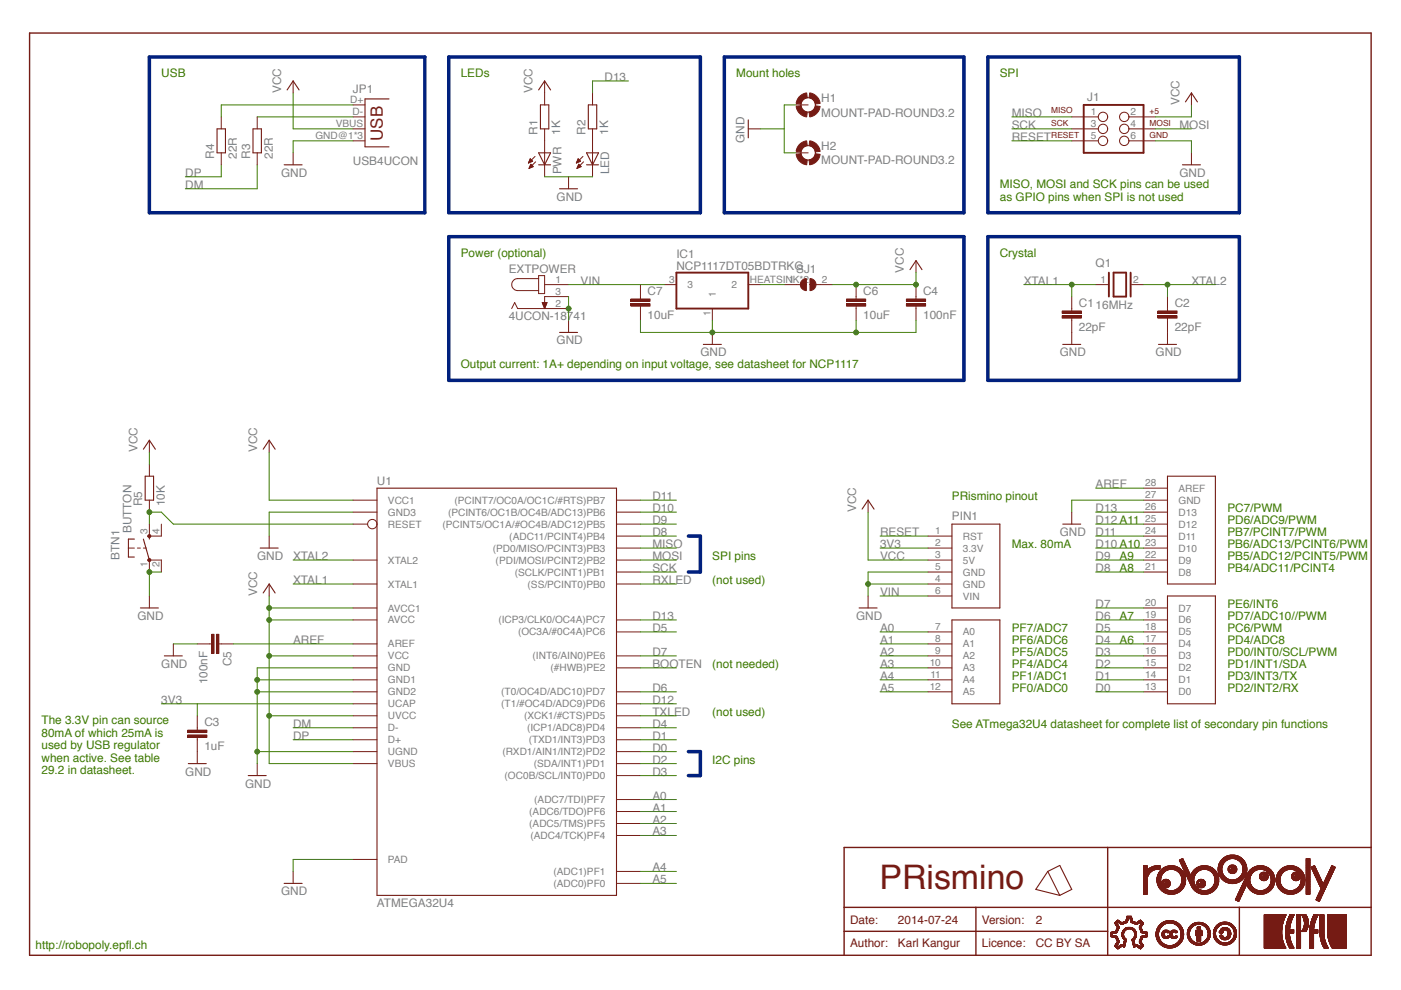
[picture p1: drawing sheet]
<svg xmlns="http://www.w3.org/2000/svg" width="297mm" height="210mm" viewBox="0 0 297 210" stroke-linecap="round" stroke-linejoin="round" font-family="sans-serif">
<defs><g id="words">
<text font-size="7.2" fill="#751b14" x="186.5" y="188.6">PRismino</text>
<text font-size="3.6" fill="#751b14" x="81.2" y="29.9" transform="rotate(-90 81.2 29.9)">USB</text>
<g font-size="2.5" fill="#3d7900">
<text x="34.2" y="16.4">USB</text>
<text x="97.7" y="16.4">LEDs</text>
<text x="156.1" y="16.4">Mount holes</text>
<text x="212" y="16.4">SPI</text>
<text x="212" y="39.9">MISO, MOSI and SCK pins can be used</text>
<text x="212" y="42.6">as GPIO pins when SPI is not used</text>
<text x="97.7" y="54.5">Power (optional)</text>
<text x="212" y="54.5">Crystal</text>
<text x="97.7" y="78.1">Output current: 1A+ depending on input voltage, see datasheet for NCP1117</text>
<text x="201.8" y="106">PRismino pinout</text>
<text x="260.2" y="113.7">PB7/PCINT7/PWM</text>
<text x="260.2" y="111.1">PD6/ADC9/PWM</text>
<text x="260.2" y="108.6">PC7/PWM</text>
<text x="151" y="118.7">SPI pins</text>
<text x="214.5" y="116.2">Max. 80mA</text>
<text x="237.4" y="118.7">A9</text>
<text x="260.2" y="118.7">PB5/ADC12/PCINT5/PWM</text>
<text x="260.2" y="116.2">PB6/ADC13/PCINT6/PWM</text>
<text x="151" y="123.8">(not used)</text>
<text x="237.4" y="121.3">A8</text>
<text x="260.2" y="121.3">PB4/ADC11/PCINT4</text>
<text x="237.4" y="131.4">A7</text>
<text x="260.2" y="131.4">PD7/ADC10//PWM</text>
<text x="260.2" y="128.9">PE6/INT6</text>
<text x="214.5" y="136.5">PF6/ADC6</text>
<text x="214.5" y="134">PF7/ADC7</text>
<text x="237.4" y="136.5">A6</text>
<text x="260.2" y="134">PC6/PWM</text>
<text x="260.2" y="136.5">PD4/ADC8</text>
<text x="151" y="141.6">(not needed)</text>
<text x="214.5" y="141.6">PF4/ADC4</text>
<text x="214.5" y="139.1">PF5/ADC5</text>
<text x="260.2" y="139.1">PD0/INT0/SCL/PWM</text>
<text x="260.2" y="141.6">PD1/INT1/SDA</text>
<text x="214.5" y="146.7">PF0/ADC0</text>
<text x="214.5" y="144.1">PF1/ADC1</text>
<text x="260.2" y="146.7">PD2/INT2/RX</text>
<text x="260.2" y="144.1">PD3/INT3/TX</text>
<text x="8.8" y="153.5">The 3.3V pin can source</text>
<text x="151" y="151.7">(not used)</text>
<text x="201.8" y="154.3">See ATmega32U4 datasheet for complete list of secondary pin functions</text>
<text x="8.8" y="156.2">80mA of which 25mA is</text>
<text x="8.8" y="158.9">used by USB regulator</text>
<text x="8.8" y="161.5">when active. See table</text>
<text x="151" y="161.9">I2C pins</text>
<text x="8.8" y="164.2">29.2 in datasheet.</text>
<text x="7.5" y="201.3">http://robopoly.epf</text>
<text x="26.6" y="201.3">l.ch</text>
</g>
<g font-size="2.5" fill="#808080">
<text x="128.2" y="17.2">D13</text>
<text x="59.6" y="19.7" transform="rotate(-90 59.6 19.7)">VCC</text>
<text x="74.8" y="19.7">JP1</text>
<text x="112.9" y="19.7" transform="rotate(-90 112.9 19.7)">VCC</text>
<text x="174.1" y="21.7">H1</text>
<text x="230.5" y="21.5">J1</text>
<text x="250.1" y="22.2" transform="rotate(-90 250.1 22.2)">VCC</text>
<text x="114" y="28.6" transform="rotate(-90 114 28.6)">R1</text>
<text x="118.8" y="28.6" transform="rotate(-90 118.8 28.6)">1K</text>
<text x="124.1" y="28.6" transform="rotate(-90 124.1 28.6)">R2</text>
<text x="128.9" y="28.6" transform="rotate(-90 128.9 28.6)">1K</text>
<text x="174.1" y="24.7">MOUNT-PAD-ROUND3.2</text>
<text x="214.5" y="29.9">RESET</text>
<text x="214.5" y="27.3">SCK</text>
<text x="214.5" y="24.8">MISO</text>
<text x="250.1" y="27.3">MOSI</text>
<text x="45.4" y="33.7" transform="rotate(-90 45.4 33.7)">R4</text>
<text x="50.2" y="33.7" transform="rotate(-90 50.2 33.7)">22R</text>
<text x="53" y="33.7" transform="rotate(-90 53 33.7)">R3</text>
<text x="57.8" y="33.7" transform="rotate(-90 57.8 33.7)">22R</text>
<text x="74.8" y="34.9">USB4UCON</text>
<text x="157.9" y="30.3" transform="rotate(-90 157.9 30.3)">GND</text>
<text x="174.1" y="34.9">MOUNT-PAD-ROUND3.2</text>
<text x="174.1" y="31.8">H2</text>
<text x="39.3" y="40">DM</text>
<text x="39.3" y="37.5">DP</text>
<text x="59.6" y="37.5">GND</text>
<text x="119" y="37" transform="rotate(-90 119 37)">PWR</text>
<text x="129.2" y="37" transform="rotate(-90 129.2 37)">LED</text>
<text x="250.1" y="37.5">GND</text>
<text x="118" y="42.6">GND</text>
<text x="107.9" y="57.8">EXTPOWER</text>
<text x="143.4" y="57.2">NCP1117DT05BDTRKG</text>
<text x="143.4" y="54.6">IC1</text>
<text x="168.8" y="57.8">SJ1</text>
<text x="191.7" y="57.8" transform="rotate(-90 191.7 57.8)">VCC</text>
<text x="232.3" y="56.5">Q1</text>
<text x="123.1" y="60.3">VIN</text>
<text x="137.3" y="62.5">C7</text>
<text x="183" y="62.5">C6</text>
<text x="195.7" y="62.5">C4</text>
<text x="217.1" y="60.3">XTAL1</text>
<text x="228.7" y="65">C116MHz</text>
<text x="249.1" y="65">C2</text>
<text x="252.6" y="60.3">XTAL2</text>
<text x="107.9" y="67.9">4UCON-18741</text>
<text x="137.3" y="67.6">10uF</text>
<text x="183" y="67.6">10uF</text>
<text x="195.7" y="67.6">100nF</text>
<text x="228.7" y="70.1">22pF</text>
<text x="249.1" y="70.1">22pF</text>
<text x="118" y="73">GND</text>
<text x="148.5" y="75.6">GND</text>
<text x="224.7" y="75.6">GND</text>
<text x="245" y="75.6">GND</text>
<text x="29.1" y="95.9" transform="rotate(-90 29.1 95.9)">VCC</text>
<text x="54.5" y="95.9" transform="rotate(-90 54.5 95.9)">VCC</text>
<text x="30.2" y="107.3" transform="rotate(-90 30.2 107.3)">R5</text>
<text x="35" y="107.3" transform="rotate(-90 35 107.3)">10K</text>
<text x="79.9" y="102.7">U1</text>
<text x="138.3" y="106">D11</text>
<text x="232.3" y="103.5">AREF</text>
<text x="27.9" y="113" transform="rotate(-90 27.9 113)">BUTTON</text>
<text x="138.3" y="108.6">D10</text>
<text x="138.3" y="111.1">D9</text>
<text x="138.3" y="113.7">D8</text>
<text x="181.5" y="108.6" transform="rotate(-90 181.5 108.6)">VCC</text>
<text x="186.6" y="113.7">RESET</text>
<text x="201.8" y="110.4">PIN1</text>
<text x="224.7" y="113.7">GND</text>
<text x="232.3" y="108.6">D13</text>
<text x="232.3" y="111.1">D12 A11</text>
<text x="232.3" y="113.7">D11</text>
<text x="25.3" y="118.7" transform="rotate(-90 25.3 118.7)">BTN1</text>
<text x="54.5" y="118.7">GND</text>
<text x="62.1" y="118.7">XTAL2</text>
<text x="138.3" y="118.7">MOSI</text>
<text x="138.3" y="116.2">MISO</text>
<text x="186.6" y="118.7">VCC</text>
<text x="186.6" y="116.2">3V3</text>
<text x="232.3" y="116.2">D10 A10</text>
<text x="232.3" y="118.7">D9</text>
<text x="62.1" y="123.8">XTAL1</text>
<text x="138.3" y="123.8">RXLED</text>
<text x="138.3" y="121.3">SCK</text>
<text x="232.3" y="121.3">D8</text>
<text x="29.1" y="131.4">GND</text>
<text x="54.5" y="126.4" transform="rotate(-90 54.5 126.4)">VCC</text>
<text x="138.3" y="131.4">D13</text>
<text x="181.5" y="131.4">GND</text>
<text x="186.6" y="126.4">VIN</text>
<text x="232.3" y="131.4">D6</text>
<text x="232.3" y="128.9">D7</text>
<text x="62.1" y="136.5">AREF</text>
<text x="138.3" y="134">D5</text>
<text x="186.6" y="136.5">A1</text>
<text x="186.6" y="134">A0</text>
<text x="232.3" y="136.5">D4</text>
<text x="232.3" y="134">D5</text>
<text x="34.2" y="141.6">GND</text>
<text x="49.1" y="141.2" transform="rotate(-90 49.1 141.2)">C5</text>
<text x="138.3" y="139.1">D7</text>
<text x="138.3" y="141.6">BOOTEN</text>
<text x="186.6" y="141.6">A3</text>
<text x="186.6" y="139.1">A2</text>
<text x="232.3" y="139.1">D3</text>
<text x="232.3" y="141.6">D2</text>
<text x="34.2" y="149.2">3V3</text>
<text x="44" y="145.1" transform="rotate(-90 44 145.1)">100nF</text>
<text x="138.3" y="146.7">D6</text>
<text x="138.3" y="149.2">D12</text>
<text x="186.6" y="146.7">A5</text>
<text x="186.6" y="144.1">A4</text>
<text x="232.3" y="146.7">D0</text>
<text x="232.3" y="144.1">D1</text>
<text x="43.3" y="153.9">C3</text>
<text x="62.1" y="154.3">DM</text>
<text x="138.3" y="154.3">D4</text>
<text x="138.3" y="151.7">TXLED</text>
<text x="43.3" y="159">1uF</text>
<text x="62.1" y="156.8">DP</text>
<text x="138.3" y="161.9">D2</text>
<text x="138.3" y="159.4">D0</text>
<text x="138.3" y="156.8">D1</text>
<text x="39.3" y="164.4">GND</text>
<text x="52" y="167">GND</text>
<text x="138.3" y="164.4">D3</text>
<text x="138.3" y="172.1">A1</text>
<text x="138.3" y="169.5">A0</text>
<text x="138.3" y="177.1">A3</text>
<text x="138.3" y="174.6">A2</text>
<text x="138.3" y="184.8">A4</text>
<text x="59.6" y="189.8">GND</text>
<text x="138.3" y="187.3">A5</text>
<text x="79.9" y="192.4">ATMEGA32U4</text>
</g>
<g font-size="2.5" fill="#751b14">
<text x="180.2" y="195.8">Date:</text>
<text x="190.4" y="195.8">2014-07-24</text>
<text x="208.2" y="195.8">Version:</text>
<text x="219.6" y="195.8">2</text>
<text x="180.2" y="200.9">Author:</text>
<text x="190.4" y="200.9">Karl Kangur</text>
<text x="208.2" y="200.9">Licence:</text>
<text x="219.6" y="200.9">CC BY SA</text>
</g>
<g font-size="2.1" fill="#808080">
<text x="74.2" y="21.9">D+</text>
<text x="66.9" y="29.5">GND@1*3</text>
<text x="71.2" y="27">VBUS</text>
<text x="74.8" y="24.4">D-</text>
<text x="231.3" y="24.4">1</text>
<text x="231.3" y="27">3</text>
<text x="231.3" y="29.5">5</text>
<text x="239.7" y="24.4">2</text>
<text x="239.7" y="27">4</text>
<text x="239.7" y="29.5">6</text>
<text x="117.8" y="60">1</text>
<text x="141.9" y="60">3</text>
<text x="159" y="60">HEATSINK*2</text>
<text x="167.3" y="60">1</text>
<text x="174.2" y="60">2</text>
<text x="233.3" y="60">1</text>
<text x="240.3" y="60">2</text>
<text x="117.8" y="62.5">3</text>
<text x="117.8" y="65.1">2</text>
<text x="145.7" y="61.1">3</text>
<text x="151.8" y="63.1" transform="rotate(-90 151.8 63.1)">1</text>
<text x="155.1" y="61.1">2</text>
<text x="150.7" y="67" transform="rotate(-90 150.7 67)">1</text>
<text x="82.3" y="106.8">VCC1</text>
<text x="96.3" y="106.8">(PCINT7/OC0A/OC1C/#RTS)PB7</text>
<text x="242.8" y="103.1">28</text>
<text x="242.8" y="105.7">27</text>
<text x="249.9" y="104.3">AREF</text>
<text x="249.9" y="106.8">GND</text>
<text x="31.3" y="113.3" transform="rotate(-90 31.3 113.3)">3</text>
<text x="33.8" y="113.3" transform="rotate(-90 33.8 113.3)">4</text>
<text x="82.3" y="109.3">GND3</text>
<text x="82.3" y="111.9">RESET</text>
<text x="93.8" y="111.9">(PCINT5/OC1A/#OC4B/ADC12)PB5</text>
<text x="95" y="109.3">(PCINT6/OC1B/OC4B/ADC13)PB6</text>
<text x="198.3" y="113.3">1</text>
<text x="242.8" y="108.2">26</text>
<text x="242.8" y="110.8">25</text>
<text x="242.8" y="113.3">24</text>
<text x="249.9" y="109.3">D13</text>
<text x="249.9" y="111.9">D12</text>
<text x="82.3" y="119.5">XTAL2</text>
<text x="104.5" y="117">(PD0/MISO/PCINT3)PB3</text>
<text x="105.1" y="119.5">(PDI/MOSI/PCINT2)PB2</text>
<text x="108" y="114.4">(ADC11/PCINT4)PB4</text>
<text x="198.3" y="118.4">3</text>
<text x="198.3" y="115.8">2</text>
<text x="204.2" y="114.4">RST</text>
<text x="204.2" y="119.5">5V</text>
<text x="204.2" y="117">3.3V</text>
<text x="242.8" y="115.8">23</text>
<text x="242.8" y="118.4">22</text>
<text x="249.9" y="114.4">D11</text>
<text x="249.9" y="117">D10</text>
<text x="249.9" y="119.5">D9</text>
<text x="31.3" y="120.3" transform="rotate(-90 31.3 120.3)">1</text>
<text x="33.8" y="120.3" transform="rotate(-90 33.8 120.3)">2</text>
<text x="82.3" y="124.6">XTAL1</text>
<text x="109.1" y="122">(SCLK/PCINT1)PB1</text>
<text x="111.9" y="124.6">(SS/PCINT0)PB0</text>
<text x="198.3" y="126">6</text>
<text x="198.3" y="123.5">4</text>
<text x="198.3" y="120.9">5</text>
<text x="204.2" y="124.6">GND</text>
<text x="204.2" y="122">GND</text>
<text x="242.8" y="120.9">21</text>
<text x="249.9" y="122">D8</text>
<text x="82.3" y="129.7">AVCC1</text>
<text x="204.2" y="127.1">VIN</text>
<text x="242.8" y="128.5">20</text>
<text x="242.8" y="131.1">19</text>
<text x="249.9" y="129.7">D7</text>
<text x="82.3" y="137.3">AREF</text>
<text x="82.3" y="132.2">AVCC</text>
<text x="105.7" y="132.2">(ICP3/CLK0/OC4A)PC7</text>
<text x="109.8" y="134.7">(OC3A/#0C4A)PC6</text>
<text x="198.3" y="133.6">7</text>
<text x="198.3" y="136.2">8</text>
<text x="204.2" y="134.7">A0</text>
<text x="204.2" y="137.3">A1</text>
<text x="242.8" y="136.2">17</text>
<text x="242.8" y="133.6">18</text>
<text x="249.9" y="132.2">D6</text>
<text x="249.9" y="137.3">D4</text>
<text x="249.9" y="134.7">D5</text>
<text x="82.3" y="142.4">GND</text>
<text x="82.3" y="139.8">VCC</text>
<text x="112.9" y="139.8">(INT6/AIN0)PE6</text>
<text x="116.7" y="142.4">(#HWB)PE2</text>
<text x="197.1" y="141.2">10</text>
<text x="197.3" y="143.8">11</text>
<text x="198.3" y="138.7">9</text>
<text x="204.2" y="139.8">A2</text>
<text x="204.2" y="142.4">A3</text>
<text x="242.8" y="138.7">16</text>
<text x="242.8" y="141.2">15</text>
<text x="242.8" y="143.8">14</text>
<text x="249.9" y="139.8">D3</text>
<text x="249.9" y="142.4">D2</text>
<text x="82.3" y="144.9">GND1</text>
<text x="82.3" y="147.4">GND2</text>
<text x="82.3" y="150">UCAP</text>
<text x="106.3" y="147.4">(T0/OC4D/ADC10)PD7</text>
<text x="106.3" y="150">(T1/#OC4D/ADC9)PD6</text>
<text x="197.1" y="146.3">12</text>
<text x="204.2" y="147.4">A5</text>
<text x="204.2" y="144.9">A4</text>
<text x="242.8" y="146.3">13</text>
<text x="249.9" y="144.9">D1</text>
<text x="249.9" y="147.4">D0</text>
<text x="82.3" y="155.1">D-</text>
<text x="82.3" y="152.5">UVCC</text>
<text x="111.1" y="152.5">(XCK1/#CTS)PD5</text>
<text x="111.7" y="155.1">(ICP1/ADC8)PD4</text>
<text x="82.3" y="157.6">D+</text>
<text x="82.3" y="160.1">UGND</text>
<text x="106.5" y="160.1">(RXD1/AIN1/INT2)PD2</text>
<text x="112.1" y="157.6">(TXD1/INT3)PD3</text>
<text x="82.3" y="162.7">VBUS</text>
<text x="107" y="165.2">(OC0B/SCL/INT0)PD0</text>
<text x="113.2" y="162.7">(SDA/INT1)PD1</text>
<text x="112.2" y="172.8">(ADC6/TDO)PF6</text>
<text x="113.3" y="170.3">(ADC7/TDI)PF7</text>
<text x="112.2" y="175.4">(ADC5/TMS)PF5</text>
<text x="112.5" y="177.9">(ADC4/TCK)PF4</text>
<text x="82.3" y="183">PAD</text>
<text x="117.3" y="185.5">(ADC1)PF1</text>
<text x="117.3" y="188.1">(ADC0)PF0</text>
</g>
<g font-size="1.8" fill="#751b14">
<text x="222.9" y="29.3">RESET</text>
<text x="222.9" y="26.8">SCK</text>
<text x="222.9" y="24">MISO</text>
<text x="243.7" y="26.7">MOSI</text>
<text x="243.7" y="24.3">+5</text>
<text x="243.7" y="29.3">GND</text>
</g>
</g></defs>
<path d="M135.8 62.9v.5M135.8 64.9v.5" fill="none" stroke="#751b14" stroke-width=".21"/>
<path d="M133.8 64.4h4v.5h-4z" fill="#751b14"/>
<path d="M133.8 64.4h4v.5h-4z" fill="none" stroke="#751b14" stroke-width=".21"/>
<path d="M133.8 63.4h4v.5h-4z" fill="#751b14"/>
<g fill="none" stroke="#751b14" stroke-width=".21">
<path d="M125.6 19.7v2.5M252.6 19.7v2.5M62.2 32.4v2.5M74.9 22.2h2.5M74.9 24.8h2.5M74.9 27.3h2.5M74.9 29.9h2.5M120.5 37.5v2.5M122.2 34.5h.1M122.3 34.4h.3M122.3 34.3h.6M122.4 34.2h.7"/>
<path d="M122.4 35.6h.2M122.4 34h.6M122.4 35.5h.4M122.5 33.9h.3M122.5 35.4h.6M122.5 33.8h.2M122.5 35.2h.7M122.6 33.7l-.4 .9M122.6 33.7l.5 .5-.9 .4M122.6 33.7h.1M122.6 35.1h.4M122.6 35h.3"/>
<path d="M122.7 34.9h.1M122.7 34.8l.5 .5-.9 .4zM123.6 33.2l-1.4 1.4M123.7 34.3l-1.4 1.4M125.6 27.3v10.2M227.2 24.8h5.7M227.2 27.3h5.7M227.2 29.9h5.7M239.4 24.8h5.6M239.4 27.3h5.6M239.4 29.9h5.6M252.6 32.4v2.5"/>
<path d="M114.2 59.1h-4.4a1.27 1.27 0 0 0-1.3 1.2 1.27 1.27 0 0 0 1.3 1.3h4.4M114.2 58.4h1.3v3.8h-1.3zM108.5 65.4l.6-1.2 .7 1.2h10.7M115 64.2h1l-.5 1.2zM115 64.2h1M115 64.3h.9M115.1 64.4h.8M115.1 64.6h.7M115.2 64.7h.6M115.2 64.8h.5M115.3 64.9h.4M115.3 65h.3"/>
<path d="M115.4 65.1h.2M115.4 65.3h.1M115.5 60.3h5M120.5 68v2.5M120.5 62.9h-5v2.5M133.8 63.4h4v.5h-4zM135.8 60.3v2.6M135.8 65.4v2.6"/>
<circle cx="233.9" cy="24.8" r=".99"/>
<circle cx="233.9" cy="27.3" r=".99"/>
<circle cx="233.9" cy="29.9" r=".99"/>
<circle cx="238.4" cy="24.8" r=".99"/>
<circle cx="238.4" cy="27.3" r=".99"/>
<circle cx="238.4" cy="29.9" r=".99"/>
</g>
<path d="M60.2 34.9h3.9M82.5 21h-5.1v10.1h5.1M124.4 32.4h2.5l-1.3 2.5zM124.4 34.9h2.5M124.7 22.2h1.8v5.1h-1.8zM250.7 34.9h3.8M251.3 21.6l1.3-1.9 1.3 1.9M118.6 40h3.9M118.6 70.5h3.9" fill="none" stroke="#751b14" stroke-width=".23"/>
<path d="M229.8 22.2h12.6v10.2h-12.6z" fill="none" stroke="#751b14" stroke-width=".4"/>
<path d="M171.7 19.7a2.59 2.59 0 0 1 2.2 2.2l-1 .1-.5-.8-.9-.5z" fill-rule="evenodd" fill="#751b14"/>
<path d="M171.7 19.7a2.59 2.59 0 0 1 2.2 2.2l-1 .2-.5-.9-.9-.5z" fill="none" stroke="#751b14" stroke-width=".21"/>
<path d="M169.4 20.6l.6-.6 1-.3 .2 1-.7 .2a1.4 1.4 0 0 0-.7 1.1l-1-.1z" fill-rule="evenodd" fill="#751b14"/>
<path d="M169.4 20.6l.6-.6 1-.3 .2 1-.7 .3a1.4 1.4 0 0 0-.7 1.1l-1-.2z" fill="none" stroke="#751b14" stroke-width=".21"/>
<path d="M168.8 22.6l1-.2a1.51 1.51 0 0 0 1.4 1.4l-.2 1a2.59 2.59 0 0 1-2.2-2.2z" fill-rule="evenodd" fill="#751b14"/>
<path d="M168.8 22.6l1-.2a1.51 1.51 0 0 0 1.4 1.4l-.2 1a2.59 2.59 0 0 1-2.2-2.2z" fill="none" stroke="#751b14" stroke-width=".21"/>
<path d="M171.5 23.8l.9-.5 .5-.9 1 .2a2.59 2.59 0 0 1-2.2 2.2z" fill-rule="evenodd" fill="#751b14"/>
<g fill="none" stroke="#751b14" stroke-width=".21">
<path d="M168.8 22.2h2.5M171.5 23.8l.9-.5 .5-.9 1 .2a2.59 2.59 0 0 1-2.2 2.2z"/>
<circle cx="171.3" cy="22.2" r="1.52"/>
</g>
<path d="M171.7 29.9a2.52 2.52 0 0 1 2.2 2.2l-1 .1-.3-.6a1.4 1.4 0 0 0-1.1-.7z" fill-rule="evenodd" fill="#751b14"/>
<path d="M171.7 29.9a2.52 2.52 0 0 1 2.2 2.2l-1 .1-.3-.6a1.4 1.4 0 0 0-1.1-.7z" fill="none" stroke="#751b14" stroke-width=".21"/>
<path d="M169.4 30.7l.6-.5 1-.3 .2 1-1 .4-.4 .9-1-.1z" fill-rule="evenodd" fill="#751b14"/>
<path d="M169.4 30.8l.6-.6 1-.3 .2 1-1 .4-.4 .9-1-.1z" fill="none" stroke="#751b14" stroke-width=".21"/>
<path d="M168.8 32.7l1-.1a1.51 1.51 0 0 0 1.4 1.3l-.2 1a2.59 2.59 0 0 1-2.2-2.2z" fill-rule="evenodd" fill="#751b14"/>
<path d="M168.8 32.7l1-.1a1.51 1.51 0 0 0 1.4 1.3l-.2 1a2.59 2.59 0 0 1-2.2-2.2z" fill="none" stroke="#751b14" stroke-width=".21"/>
<path d="M171.5 33.9l.9-.4 .5-.9 1 .1a2.59 2.59 0 0 1-2.2 2.2z" fill-rule="evenodd" fill="#751b14"/>
<g fill="none" stroke="#751b14" stroke-width=".21">
<path d="M115.5 17.2v5M112.1 34.5h.1M112.1 34.4h.3M112.2 34.3h.5M112.2 34.2h.7M112.2 35.6h.2M112.3 34h.5M112.3 35.5h.4M112.3 33.9h.4M112.3 35.4h.7M112.4 33.8h.1M112.4 35.2h.6"/>
<path d="M112.4 33.7l-.4 .9M112.4 33.7l.5 .5-.9 .4M112.4 33.7h.1M112.4 35.1h.5M112.5 35h.2M112.5 34.9h.1M112.5 34.8l.6 .5-.9 .4zM113.4 33.2l-1.4 1.4M113.6 34.3l-1.4 1.4M115.5 27.3v10.2M168.8 32.4h2.5M171.5 33.9l.9-.4 .5-.9 1 .1a2.59 2.59 0 0 1-2.2 2.2z"/>
<path d="M140.9 60.3h2.5M151 65.4v2.6M158.6 60.3h2.6M181.5 62.9v.5M181.5 64.9v.5M232.3 60.3h2.5M239.9 60.3h2.5"/>
<circle cx="171.3" cy="32.4" r="1.52"/>
</g>
<path d="M143.4 57.8h15.2v7.6h-15.2zM235.1 57.8v5.1M236.1 57.8h2.7v5.1h-2.7zM239.7 57.8v5.1" fill="none" stroke="#751b14" stroke-width=".4"/>
<path d="M114.2 19.1l1.3-1.9 1.2 1.9M114.2 32.4h2.5l-1.2 2.5zM114.2 34.9h2.5M114.6 22.2h1.8v5.1h-1.8z" fill="none" stroke="#751b14" stroke-width=".23"/>
<path d="M179.5 64.4h4v.5h-4z" fill="#751b14"/>
<path d="M179.5 64.4h4v.5h-4z" fill="none" stroke="#751b14" stroke-width=".21"/>
<path d="M179.5 63.4h4v.5h-4z" fill="#751b14"/>
<g fill="none" stroke="#751b14" stroke-width=".21">
<path d="M46.9 24.8v2.5M46.9 32.4v2.5M54.5 24.8v2.5M54.5 32.4v2.5M179.5 63.4h4v.5h-4zM181.5 60.3v2.6M181.5 65.4v2.6M184 106v2.6M196.7 113.7h5.1M196.7 116.2h5.1M196.7 118.7h5.1M227.2 108.6v2.5"/>
<path d="M242.4 103.5h5.1M242.4 106h5.1M242.4 108.6h5.1M242.4 111.1h5.1M242.4 113.7h5.1M242.4 116.2h5.1M242.4 118.7h5.1M184 126.4v2.5M196.7 121.3h5.1M196.7 136.5h5.1M196.7 134h5.1M196.7 139.1h5.1"/>
<path d="M196.7 126.4h5.1M196.7 123.8h5.1M242.4 121.3h5.1M242.4 128.9h5.1M242.4 131.4h5.1M242.4 136.5h5.1M242.4 134h5.1M242.4 139.1h5.1M41.8 154.3v.5M41.8 156.3v.5M196.7 141.6h5.1M196.7 144.1h5.1"/>
<path d="M196.7 146.7h5.1M242.4 141.6h5.1M242.4 144.1h5.1M242.4 146.7h5.1"/>
</g>
<path d="M46 27.3h1.8v5.1h-1.8zM53.6 27.3h1.8v5.1h-1.8zM182.8 107.9l1.2-1.9 1.3 1.9M201.8 111.1h10.2v17.8h-10.2zM225.3 111.1h3.8M247.5 101h10.2v22.8h-10.2zM182.1 128.9h3.9M201.8 131.4h10.2v17.8h-10.2zM247.5 126.4h10.2v22.8h-10.2z" fill="none" stroke="#751b14" stroke-width=".23"/>
<path d="M39.8 155.8h4.1v.5h-4.1z" fill="#751b14"/>
<path d="M39.8 155.8h4.1v.5h-4.1z" fill="none" stroke="#751b14" stroke-width=".21"/>
<path d="M39.8 154.8h4.1v.5h-4.1z" fill="#751b14"/>
<path d="M194.2 55.3v2.5M151 70.5v2.5M194.2 62.9v.5M194.2 64.9v.5M31.7 93.3v2.6M31.7 98.4v2.6M31.7 106v2.6M39.8 154.8h4.1v.5h-4.1zM41.8 151.8v2.5M41.8 156.8v5.1" fill="none" stroke="#751b14" stroke-width=".21"/>
<path d="M192.9 57.2l1.3-1.9 1.3 1.9M149.1 73h3.8M30.4 95.2l1.3-1.9 1.2 1.9M30.8 101h1.8v5h-1.8zM39.9 161.9h3.8" fill="none" stroke="#751b14" stroke-width=".23"/>
<path d="M6.3 7h284.4v195.5h-284.4zM234.8 179.7v22.8M290.7 179.7h-111.7v22.8M179 192.4h111.7M179 197.5h55.8M206.9 192.4v10.1M262.8 192.4v10.1" fill="none" stroke="#751b14" stroke-width=".3"/>
<path d="M192.2 64.4h4v.5h-4z" fill="#751b14"/>
<path d="M192.2 64.4h4v.5h-4z" fill="none" stroke="#751b14" stroke-width=".21"/>
<path d="M192.2 63.4h4v.5h-4z" fill="#751b14"/>
<path d="M192.2 63.4h4v.5h-4zM194.2 60.3v2.6M194.2 65.4v2.6" fill="none" stroke="#751b14" stroke-width=".21"/>
<circle cx="31.7" cy="118.7" r=".33" fill="#751b14"/>
<circle cx="31.7" cy="118.7" r=".33" fill="none" stroke="#751b14" stroke-width=".21"/>
<circle cx="31.7" cy="113.7" r=".33" fill="#751b14"/>
<g fill="none" stroke="#751b14" stroke-width=".21">
<path d="M227.2 65.4v.5M227.2 67.5v.5M27.2 116.2h1.3M29.1 116.2h.7M30.4 116.2h.6M31.7 111.1v2.6h2.5v-2.6M74.9 118.7h5M74.9 111.1h3M74.9 108.6h5M74.9 106h5M130.7 116.2h5.1M130.7 113.7h5.1"/>
<path d="M130.7 118.7h5.1M130.7 111.1h5.1M130.7 108.6h5.1M130.7 106h5.1M31.7 121.3v-2.6h2.5v2.6M31.7 126.4v2.5M74.9 131.4h5M74.9 139.1h5M74.9 123.8h5M74.9 136.5h5M74.9 128.9h5M130.7 131.4h5.1"/>
<path d="M130.7 139.1h5.1M130.7 134h5.1M130.7 121.3h5.1M130.7 123.8h5.1M74.9 141.6h5M74.9 154.3h5M74.9 159.4h5M74.9 146.7h5M74.9 149.2h5M74.9 156.8h5M74.9 151.8h5M74.9 144.1h5"/>
<path d="M130.7 141.6h5.1M130.7 154.3h5.1M130.7 159.4h5.1M130.7 146.7h5.1M130.7 149.2h5.1M130.7 156.8h5.1M130.7 151.8h5.1M74.9 161.9h5M130.7 177.1h5.1M130.7 174.6h5.1M130.7 172.1h5.1M130.7 169.5h5.1"/>
<path d="M130.7 164.4h5.1M130.7 161.9h5.1M74.9 182.2h5M130.7 187.3h5.1M130.7 184.8h5.1"/>
<circle cx="31.7" cy="113.7" r=".33"/>
<circle cx="78.9" cy="111.1" r=".99"/>
</g>
<path d="M28.5 114.3h-1.3v3.8h1.3M30.4 114.3l1.3 4.4M31.7 113.7v.6M79.9 103.5h50.8v86.3h-50.8zM29.8 128.9h3.8" fill="none" stroke="#751b14" stroke-width=".23"/>
<path d="M225.2 66.9h4.1v.6h-4.1z" fill="#751b14"/>
<path d="M225.2 66.9h4.1v.6h-4.1z" fill="none" stroke="#751b14" stroke-width=".21"/>
<path d="M225.2 65.9h4.1v.5h-4.1z" fill="#751b14"/>
<path d="M225.2 65.9h4.1v.5h-4.1zM227.2 62.9v2.5M227.2 68v2.5M247.5 65.4v.5M247.5 67.5v.5" fill="none" stroke="#751b14" stroke-width=".21"/>
<path d="M245.5 66.9h4.1v.6h-4.1z" fill="#751b14"/>
<path d="M245.5 66.9h4.1v.6h-4.1z" fill="none" stroke="#751b14" stroke-width=".21"/>
<path d="M245.5 65.9h4.1v.5h-4.1z" fill="#751b14"/>
<g fill="none" stroke="#751b14" stroke-width=".21">
<path d="M62.2 17.2v2.5M158.6 27.3h2.6M227.2 70.5v2.5M245.5 65.9h4.1v.5h-4.1zM247.5 62.9v2.5M247.5 68v5M57.1 93.3v2.6M57.1 113.7v2.5M44.4 136.5h.5M46.4 136.5h.5M57.1 123.8v2.6M54.5 161.9v2.5"/>
<path d="M62.2 184.8v2.5M235.5 198.6h1.4M235.5 198.5l1.3 .1M235.5 198.5h1.3M235.5 198.4l1 .1M235.5 198.4h.8M235.5 198.3l.5 .1M235.5 198.3h.3M235.5 198.2h.3M235.5 198.1h.3M235.5 198h.3M235.5 197.9h.4"/>
<path d="M235.8 198.6h1.1M235.8 197.6h1.1M236 198.7h.9M236.1 197.9h-.6M236.1 197.6h.8M236.3 198.8h.6M236.4 195.8h.4M236.4 195.8l.5 .1M236.4 197.8l-.9 .1M236.5 195.9h.4M236.5 195.9l.4 .1M236.5 198.8h.4"/>
<path d="M236.5 195.6h1.2M236.5 196h.4M236.6 196l.4 .1M236.6 195.5h1M236.6 197.4h.3M236.6 196.1h.4M236.6 198.9h.4M236.6 197.8h-1.1M236.6 197.3h.4M236.6 196.1l.5 .1M236.6 199h.4M236.7 199.1h.4"/>
<path d="M236.7 196.2h.4M236.7 195.4h.8M236.7 199.2h.4M236.7 197.1h.4M236.7 196.3h.4M236.7 196.3h.5M236.7 195.3h.7M236.8 199.3h.3M236.8 197h.3M236.8 199.3h.4M236.8 197.7l-1.3 .1M236.8 196.4h.4"/>
<path d="M236.8 195.7h-.4M236.8 195.3h.5M236.8 199.4h.4M236.8 197.7h-1.3M236.8 196.8h.4M236.8 199.4l.4 .1M236.8 196.5h.4M236.8 195.2h.4M236.9 199.8h.3M236.9 199.5h.3M236.9 196.7h.3M236.9 199.7h.3"/>
<path d="M236.9 197.6l-1.4 .1M236.9 196.5h.3M236.9 199.6h.3M236.9 195.6l-.5 .1M236.9 195.2h.2M236.9 196.6h.3M236.9 197.5h-.5M236.9 195.6h-.4M236.9 195.1h.2M237 197.4h-.4M237 195.1h.1M237 197.3h-.4"/>
<path d="M237 197.2l-.4 .1M237.1 197.2h-.4M237.1 197.1h-.4M237.1 200h-.4M237.1 197h-.4M237.1 195.6h.7M237.2 199.9l-.5 .1M237.2 196.9h-.4M237.2 199.9h-.4M237.2 195.6h1.7M237.2 199.8l-.4 .1M237.2 196.8h-.4"/>
<path d="M237.3 195.7h1.4M237.3 195.7h1.3M237.5 195.8h.9M237.5 195.8h.8M237.6 195.9h.6M237.7 195.9h.4M237.9 198.4h.3M237.9 198.3h.3M237.9 198.2h.3M237.9 198.1h.3M237.9 198h.3M237.9 197.9h.3"/>
<path d="M237.9 198.5h.4M237.9 198.4h.4M237.9 198.6h.4M237.9 197.7h.4M238 198.6l.3 .1M238 197.6h.3M238 198.7h.4M238 198.8h.4M238 198.9h.5M238.1 198.9h.4M238.1 199h.5M238.2 199h.4"/>
<path d="M238.2 199.1h.5M238.2 199.1l.6 .1M238.2 197.8l-.3 .1M238.3 197.8h-.4M238.3 199.9h.3M238.3 197.7l-.4 .1M238.3 199.8h.4M238.3 199.2h.5M238.3 199.7h.4M238.4 197.5l-.4 .1M238.4 199.5h.3M238.4 197.5h-.4"/>
<path d="M238.4 199.4h.3M238.4 199.3h.4M238.4 197.4l-.4 .1M238.4 196.9h2M238.5 197.4h-.5M238.5 195.4h.6M238.5 197.3h-.4M238.5 196.9h1.8M238.6 197.3h-.5M238.6 196.8h1.6M238.6 197.2l-.4 .1M238.6 195.3h.5"/>
<path d="M238.7 199.7h-.4M238.7 197.2h-.5M238.7 196.8h1.4M238.7 199.6h-.3M238.7 199.4l-.3 .1M238.8 196.7h1.2M238.8 195.2h.3M238.8 197.1h-.6M238.8 195h.3M238.8 194.9h.3M238.8 194.8h.4M238.8 197.1h-.5"/>
<path d="M238.9 194.6h.3M238.9 194.5h1M238.9 194.4h1M238.9 195.6h-.9M238.9 194.3h1M239 196.7h.9M239 195.5l-.9 .1M239 197h-.7M239 195.5h-.8M239.1 195.4l-.8 .1M239.1 195.3h-.4M239.1 195.2h-.3"/>
<path d="M239.1 195.1h-.3M239.1 195h-.3M239.2 197h-.8M239.2 194.7l-.4 .1M239.2 194.7h-.4M239.6 194.7h.4M239.6 194.6h.3M239.6 194.8h.4M239.7 197h.7M239.7 194.9h.3M239.7 195h.3M239.7 195.1h.3"/>
<path d="M239.7 195.3h.4M239.7 195.2h.4M239.7 195.2h.3M239.7 195.4h.6M239.7 195.3h.5M239.8 195.4l.7 .1M239.8 197h.7M239.8 195.5h.8M239.8 195.5l.9 .1M239.9 195.6h.9M239.9 195.6h1.7M239.9 194.6h-1"/>
<path d="M240 197.1h.5M240 199.3h.4M240 197.1h.6M240.1 199.4h.3M240.1 199.5h.3M240.1 199.6h.4M240.1 199.6h.3M240.1 199.7h.4M240.1 199.1h.5M240.1 197.2h.5M240.1 195.7h1.4M240.1 199.8h.4"/>
<path d="M240.2 199.9h.3M240.2 199.8h.3M240.2 200h.3M240.2 197.2l.5 .1M240.2 197.3h.5M240.3 195.7h1.2M240.3 197.3h.4M240.4 198.9h.4M240.4 197.4h.4M240.4 197.4l.4 .1M240.4 197.5h.4M240.4 195.8h.9"/>
<path d="M240.5 197.5h.3M240.5 199.2l-.5 .1M240.5 198.6h.4M240.5 197.6h.4M240.5 199.2h-.5M240.5 195.8h.8M240.5 197.7h.4M240.5 198.5h.4M240.6 198.4h.3M240.6 197.8h.3M240.6 199.1l-.6 .1M240.6 198.3h.3"/>
<path d="M240.6 197.9h.3M240.6 198.2h.3M240.6 198.1h.3M240.6 198h.3M240.6 195.9h.6M240.7 199h-.5M240.7 195.9h.4M240.7 198.9h-.4M240.8 198.8h-.4M240.8 198.7h-.4M240.9 198.4l-.3 .1M241.1 195.6h1.2"/>
<path d="M241.2 195.5h1M241.3 195.4h.8M241.4 195.3h.7M241.5 195.3h.5M241.6 199.8l.4 .1M241.6 199.8h.4M241.6 199.7h.3M241.6 196.8h.4M241.6 196.7l.4 .1M241.6 196.7h.3M241.6 196.6l.3 .1M241.6 196.6h.3"/>
<path d="M241.6 195.2h.4M241.6 199.9h.4M241.6 196.9h.4M241.6 199.9h.5M241.7 197h.3M241.7 195.2h.2M241.7 200h.4M241.7 197h.4M241.7 195.6h-.7M241.7 199.2h.4M241.7 197.1h.4M241.7 195.1h.2"/>
<path d="M241.8 199.1h.3M241.8 197.2h.3M241.8 199h.4M241.8 197.2h.4M241.8 197.3h.4M241.8 197.4h.4M241.9 198.9h.3M241.9 197.4h.3M241.9 195.6h.4M241.9 197.5h.5M241.9 199.6h-.3M241.9 197.6h1.1"/>
<path d="M241.9 197.5l.8 .1M241.9 195.6l.5 .1M241.9 197.6l1.4 .1M241.9 196.5l-.3 .1M241.9 195.9h.4M242 199.5h-.4M242 196.5h-.4M242 195.7h.4M242 199.4l-.4 .1M242 197.7h1.3M242 199.4h-.4M242 198.6h1.3"/>
<path d="M242 196.4h-.4M242 199.3l-.4 .1M242 198.5h1.3M242.1 199.3h-.4M242.1 196.3h-.5M242.1 199.2l-.4 .1M242.1 196.3h-.4M242.1 199.1l-.4 .1M242.1 196.2h-.4M242.2 196.1l-.5 .1M242.2 198.9h-.4M242.2 197.8h1.1"/>
<path d="M242.2 196.1h-.4M242.3 198.5h1M242.3 196l-.5 .1M242.3 198.8h-.4M242.3 196h-.4M242.3 195.9l-.4 .1M242.4 195.8l-.4 .1M242.4 197.8h.9M242.4 195.8h-.4M242.4 189.6h.8M242.4 189.5h.8M242.4 189.4h.8"/>
<path d="M242.4 189.3h.8M242.4 189.2h.8M242.4 189.1h.8M242.4 189h.8M242.4 188.9h.8M242.4 188.8h.8M242.4 188.7h.8M242.4 188.6h.8M242.4 188.5h.8M242.4 188.4h.8M242.4 188.3h.8M242.4 188.2h.8"/>
<path d="M242.4 188.1h.8M242.4 188h.8M242.4 187.9h.8M242.4 187.8h.8M242.4 187.7h.8M242.4 187.6h.8M242.4 187.5h.8M242.4 187.4h.8M242.4 187.3h.8M242.4 187.2h.8M242.4 187.1h.8M242.4 187h.8"/>
<path d="M242.4 186.9h.8M242.4 186.8h.8M242.4 186.7h.8M242.4 186.6h.8M242.4 186.5h.8M242.4 186.4h.8M242.4 186.3h.8M242.4 186.2h.8M242.4 186.1h.9M242.4 186h.9M242.4 185.8h.9M242.4 185.7h1"/>
<path d="M242.4 185.5h1.1M242.4 185.2h1.3M242.4 184.5h2.2M242.4 184.4h.8M242.4 184.3h.8M242.4 184.2h.8M242.4 184.1h.8M242.4 184h.8M242.4 183.9h.8M242.4 183.8h.8M242.4 183.7h.8M242.4 183.6h.8"/>
<path d="M242.4 183.5h.8M242.5 198.8h-.6M242.5 198.4h.8M242.7 197.9h.6M242.8 198.7h-.9M242.8 198.4h.5M242.9 197.9h.4M243 198.3h.3M243 198.2h.3M243 198.1h.3M243 198h.3M243 198.6l-1.1 .1"/>
<path d="M243.3 186.2h-.9M243.3 186.1h-.9M243.3 198.6h-1.4M243.3 186h-.9M243.3 185.9h-.9M243.4 185.8h-1M243.4 185.7h-1M243.4 185.6h-1M243.5 185.5l-1.1 .1M243.5 185.4l-1.1 .1M243.5 184.3h2.4M243.6 185.4h-1.2"/>
<path d="M243.6 185.3l-1.2 .1M243.6 185.3h-1.2M243.7 184.1h2.2M243.7 185.2h-1.3M243.7 185.1l-1.3 .1M243.8 185.1h-1.4M243.8 184h2.1M243.8 185l-1.4 .1M243.9 185h-1.5M244 184.9l-1.6 .1M244 183.9h2M244 184.9h-1.6"/>
<path d="M244.1 183.9h1.9M244.1 184.8h-1.7M244.2 183.8h1.8M244.2 184.7h-1.8M244.3 183.8h1.7M244.3 184.7h-1.9M244.4 184.6h-2M244.4 183.7h1.6M244.5 184.6h-2.1M244.5 183.7h1.5M244.8 184.4l-1.5 .1M244.9 183.6h1.1"/>
<path d="M245 184.4h-1.7M245.2 184.3l-1.8 .1M245.3 186.7h.8M245.3 186.6h.8M245.3 186.5h.8M245.3 186.9h.8M245.3 186.8l.8 .1M245.3 186.8h.8M245.3 186.4h.8M245.3 186.3h.8M245.3 186.2h.8M245.3 187l.9 .1"/>
<path d="M245.3 187h.8M245.3 186.1h.8M245.3 187.2h.9M245.3 187.1h.9M245.3 186h.9M245.4 187.3h.8M245.4 187.4h2.7M245.4 187.3h1.3M245.4 185.8h.8M245.4 185.7h.8M245.4 187.5h2.7M245.5 187.6h2.6"/>
<path d="M245.5 187.7h2.5M245.6 187.8h2.4M245.6 188h2.2M245.7 188h2.1M245.7 188.1h1.9M245.7 185h1M245.8 184.3h.1M245.8 188.2h1M245.8 188.3h1.1M245.9 188.4h1.1M245.9 184.3h-2.5M245.9 188.4h1.2"/>
<path d="M245.9 184.2h-2.3M245.9 188.5h1.3M245.9 184.1h-2.2M246 184h-2.2M246 188.5l1.3 .1M246 183.6h-1.2M246 188.6h1.4M246.1 188.6l1.4 .1M246.1 186.3h-.8M246.2 188.7h1.4M246.2 186.1h-.9M246.2 186h-.9"/>
<path d="M246.2 185.9h-.8M246.2 188.7l1.6 .1M246.2 188.8h1.9M246.3 187.3h.3M246.3 187.2h.3M246.3 187.1h.3M246.3 185.7h-.9M246.3 188.8h4.1M246.3 187h.3M246.3 185.6h-.8M246.3 184.3h4.1M246.3 185.5l-.8 .1"/>
<path d="M246.3 188.9h4M246.4 185.5h-.9M246.4 184.3h3.9M246.4 185.4l-.9 .1M246.4 186.8h1.6M246.4 189h3.9M246.4 185.4h-.9M246.4 184.2h3.9M246.4 185.3l-.8 .1M246.5 189h3.7M246.5 186.8h1.4M246.5 185.3h-.9"/>
<path d="M246.5 184.1h3.7M246.5 186.7h1.3M246.5 185.2h-.9M246.6 184.1h3.5M246.6 186.6h1.2M246.6 185.2h-1M246.6 189.1h3.5M246.6 187h-.3M246.6 185.1l-1 .1M246.7 189.1h3.3M246.7 186.9l-.4 .1M246.7 186.6h1"/>
<path d="M246.7 185.1h-1M246.7 184h3.3M246.7 185l-1 .1M246.7 186.5h1M246.7 189.2h3.2M246.7 186.9h-.3M246.8 189.2h3.1M246.8 184.9l-1 .1M246.8 183.9h3M246.9 186.9h1.1M246.9 187.3h1.2M246.9 186.5h.6"/>
<path d="M246.9 184.9h-1.1M246.9 189.3h2.9M246.9 188.2h.6M246.9 183.9h2.9M247 184.8h-1.2M247 187.3h1.1M247 186.9l1 .1M247 189.3h2.7M247 184.8h-1.1M247 187.2h1.1M247 187h1.1M247 187.1h1.1"/>
<path d="M247 186.4h.3M247 183.8h2.6M247.1 184.7h-1.2M247.1 189.4h2.4M247.1 184.7h-1.1M247.1 183.8h2.5M247.3 189.4h2.2M247.3 184.6h-1.3M247.3 183.7h2.1M247.4 189.5h1.9M247.4 183.7h1.9M247.5 184.5h-1.4"/>
<path d="M247.5 189.5h1.6M247.6 183.6h1.5M247.6 184.4l-1.4 .1M247.7 188.1h-2M247.8 183.6h1.1M247.8 184.4h-1.6M247.9 187.9l-2.3 .1M247.9 187.9h-2.3M248 189.6h.7M248 187.8h-2.4M248.1 184.3l-1.8 .1M248.6 184.3l1.8 .1"/>
<path d="M248.8 184.4h1.7M249.1 184.4l1.4 .1M249.2 184.5h1.4M249.3 184.6h1.3M249.4 184.6h1.3M249.5 184.7h1.2M249.6 184.7h1.2M249.6 188.4h1.2M249.7 184.8h1.1M249.8 184.8h1M249.8 184.9h1.1M249.9 184.9h1"/>
<path d="M249.9 188.2h1M249.9 185h1M250 188.1h1M250 185h1M250 185.1h1M250 182.4h.9M250.1 185.1l.9 .1M250.1 182.4h.8M250.1 182.3h.8M250.1 182.5h.9M250.1 185.2h1M250.1 182.5l.9 .1"/>
<path d="M250.2 185.2h.9M250.2 182.6h.8M250.2 187.9h.9M250.2 182.3h.7M250.2 185.3h.9M250.2 182.7h.9M250.2 182.8h.9M250.2 185.3l.9 .1M250.3 185.4l.9 .1M250.3 185.4h.8M250.3 182.9h.9M250.3 182.9h.8"/>
<path d="M250.3 182.2h.5M250.3 183h.9M250.3 185.5h.9M250.3 187.6h.9M250.3 185.5l.9 .1M250.4 183.1h.9M250.4 182.2h.4M250.4 185.6h.8M250.4 187.5h.9M250.4 185.7h.9M250.4 183.2h.9M250.4 188.8h-1.8"/>
<path d="M250.4 187.4h.9M250.4 183.2l.9 .1M250.4 185.8h.9M250.5 188.7l-1.6 .1M250.5 187.3h.8M250.5 185.8h.8M250.5 183.3h.8M250.5 185.9h.8M250.5 183.3h.9M250.5 187.2h.8M250.5 186h.8M250.5 183.4h.9"/>
<path d="M250.5 182.1h.3M250.5 188.7h-1.4M250.5 186l.8 .1M250.5 183.4l.9 .1M250.6 187h.7M250.6 186.1h.7M250.6 188.6l-1.4 .1M250.6 186.9h.8M250.6 186.3h.8M250.6 186.2h.8M250.6 183.5h.8M250.6 186.8h.8"/>
<path d="M250.6 186.7h.8M250.6 186.6h.8M250.6 186.5h.8M250.6 186.4h.8M250.6 183.5l.9 .1M250.6 182.1h.2M250.6 183.6h.9M250.6 188.6h-1.3M250.6 183.6l.9 .1M250.7 183.7h.8M250.7 188.5l-1.3 .1M250.7 183.7l.9 .1"/>
<path d="M250.7 183.8h.9M250.7 182h.1M250.7 188.5h-1.2M250.7 183.9h.9M250.8 183.9h.8M250.8 184h.9M250.8 188.4h-1.1M250.8 188.3h-1M250.8 184.1h.9M250.9 184.1h.8M250.9 188.3h-1.1M250.9 184.2h.9"/>
<path d="M250.9 184.2l.9 .1M250.9 184.3h.9M250.9 188.2h-1M251 184.3l.8 .1M251 184.4h.8M251 188.1h-1M251 184.4h.9M251 184.5h.9M251 188h-.9M251.1 188h-1M251.1 184.6h.8M251.1 184.6h.9"/>
<path d="M251.1 184.7h.9M251.1 187.8l-.9 .1M251.1 187.8h-.9M251.2 187.7h-.9M251.2 184.8h.8M251.2 184.8h.9M251.2 187.6h-.9M251.2 184.9h.9M251.3 187.5l-.9 .1M251.3 185h.8M251.3 185.1h.9M251.3 185h.9"/>
<path d="M251.3 187.2h-.8M251.3 185.1l.9 .1M251.3 187.1h-.8M251.3 185.2h.9M251.4 187h-.8M251.4 185.2l.9 .1M251.4 185.3h.9M251.4 185.3l.9 .1M251.4 185.4h.9M251.5 185.4l.9 .1M251.5 185.5h.9M251.5 185.5l.9 .1"/>
<path d="M251.5 185.6h1.8M251.6 185.7h1.7M251.6 185.8h1.7M251.7 185.8h1.5M251.7 185.9h1.5M251.7 186h1.5M251.8 186.1h1.4M251.8 186.2h1.3M251.8 186.1h1.3M251.9 186.3h1.2M251.9 186.4h1.2M251.9 186.5h1.2"/>
<path d="M252 186.5h1.1M252 186.6h1.1M252 186.7h1.1M252.1 186.7h1M252.1 186.8h1M252.1 186.9h1M252.2 187h1M252.2 186.9h.9M252.2 187.1h1M252.3 187.2h.9M252.3 187.3h.9M252.4 187.4h.9"/>
<path d="M252.4 187.4l.9 .1M252.4 187.5h.9M252.5 187.6h.8M252.5 187.6h.9M252.5 187.7h.9M252.6 187.8h.9M252.6 187.8l.9 .1M252.6 185.3h.9M252.6 187.9h.9M252.6 187.9l1 .1M252.7 188h.9M252.7 188l1 .1"/>
<path d="M252.7 188.1h1M252.8 188.1l1 .1M252.8 188.2h1M252.8 188.3h1.1M252.9 188.3h1M252.9 188.4h1.1M252.9 188.4h1.2M253 188.5h1.2M253 188.5l1.3 .1M253.1 188.6h1.3M253.1 188.6l1.4 .1M253.1 186.2l-1.3 .1"/>
<path d="M253.2 188.7h1.5M253.2 186l-1.4 .1M253.2 188.7l1.6 .1M253.3 188.8h1.8M253.3 185.7h-1.7M253.3 188.8h4.1M253.3 184.3h4.1M253.3 185.5l-.8 .1M253.4 188.9h3.9M253.4 185.5h-.9M253.4 184.3h3.9M253.4 185.4l-.9 .1"/>
<path d="M253.4 189h3.9M253.4 185.4h-.9M253.4 184.2h3.9M253.5 185.3l-.9 .1M253.5 189h3.7M253.5 184.1h3.7M253.5 185.2l-.9 .1M253.6 185.2h-.9M253.6 184.1h3.5M253.6 189.1h3.5M253.6 185.1l-.9 .1M253.7 189.1h3.4"/>
<path d="M253.7 185.1h-1M253.7 184h3.4M253.7 185l-1 .1M253.7 184h3.3M253.8 187.5h1.8M253.8 187.4h1.8M253.8 187.3h.4M253.8 187.3h.3M253.8 187.2h.3M253.8 187.2h.2M253.8 189.2h3.1M253.8 187.6h1.8"/>
<path d="M253.8 187.1h.2M253.8 187.6h1.7M253.8 185h-1M253.8 187.7h1.7M253.8 187.8h1.7M253.8 184.9l-1 .1M253.9 186.9h1.5M253.9 183.9h3M253.9 187.8h1.5M253.9 184.9h-1.1M253.9 186.8h1.5M253.9 187.9h1.5"/>
<path d="M253.9 189.3h2.9M253.9 183.9h2.9M254 184.8h-1.2M254 186.7h1.3M254 188h1.3M254 189.3h2.7M254 184.8h-1.1M254 186.6h1.3M254.1 188h1.2M254.1 187h-.3M254.1 183.8h2.6M254.1 186.9l-.3 .1"/>
<path d="M254.1 186.6h1.1M254.1 184.7h-1.2M254.2 189.4h2.4M254.2 183.8h2.4M254.2 188.1h1M254.2 186.5h.9M254.2 184.7h-1.2M254.2 188.1h.9M254.2 186.9h-.4M254.3 189.4h2.2M254.3 184.6h-1.3M254.3 183.7h2.1"/>
<path d="M254.3 187.3h1.3M254.3 186.9h1.2M254.3 186.5h.7M254.3 184.6h-1.2M254.4 188.2h.5M254.4 183.7h1.9M254.4 189.5h1.9M254.4 187.3h1.2M254.4 186.9h1.1M254.5 187.2h1.1M254.5 187h1M254.5 187.1h1.1"/>
<path d="M254.5 187l1.1 .1M254.5 186.4h.3M254.5 184.5h-1.4M254.6 189.5h1.6M254.6 184.4l-1.4 .1M254.6 183.6h1.5M254.8 183.6h1.1M254.9 184.4h-1.7M255 189.6h.7M255.1 184.3l-1.8 .1M255.7 184.3l1.7 .1M255.9 184.4h1.6"/>
<path d="M256.1 184.4l1.4 .1M256.2 184.5h1.4M256.4 184.6h1.3M256.5 184.7h1.3M256.6 184.7h1.2M256.7 184.8h1.1M256.8 184.8h1.1M256.8 184.9h1.1M256.9 184.9l1 .1M256.9 185h1.1M257 185l1 .1M257.1 185.1h.9"/>
<path d="M257.1 188h.9M257.1 185.2h1M257.2 185.2l.9 .1M257.2 185.3h.9M257.2 185.3l1 .1M257.3 187.8h.9M257.3 185.4h.9M257.3 185.4l.9 .1M257.3 187.7h.9M257.3 185.5h.9M257.4 187.6h.8M257.4 185.5h.8"/>
<path d="M257.4 185.6h.9M257.4 187.5h.9M257.4 185.7h.9M257.5 188.8h-1.9M257.5 185.8h.8M257.5 187.4h.8M257.5 187.3h.8M257.5 188.7l-1.6 .1M257.5 185.9h.8M257.5 187.2h.8M257.5 187.1h.9M257.5 186h.9"/>
<path d="M257.6 188.7h-1.5M257.6 187h.8M257.6 186.1h.8M257.6 186h.8M257.6 186.9h.8M257.6 186.2h.8M257.6 188.6l-1.4 .1M257.6 186.8h.8M257.6 186.3h.8M257.6 186.7h.8M257.6 186.6h.8M257.6 186.5h.8"/>
<path d="M257.6 186.4h.8M257.6 188.6h-1.3M257.7 188.5l-1.3 .1M257.8 188.5h-1.3M257.8 188.4h-1.1M257.9 188.3h-1.1M257.9 188.2h-1M258 188.1l-1.1 .1M258 188.1h-1M258 188l-1 .1M258.1 187.9l-1 .1M258.1 187.9h-.9"/>
<path d="M258.2 187.7l-.9 .1M258.2 187.6l-.9 .1M258.3 187.5l-.9 .1M258.3 184.4h.7M258.3 184.3h.7M258.3 184.2h.7M258.3 184.7h.8M258.3 184.6h.8M258.3 184.5h.7M258.3 184.1h.7M258.3 184h.8M258.3 187.4l-.9 .1"/>
<path d="M258.3 184.8h.8M258.3 183.9h.8M258.3 184.9h.8M258.3 183.7h.8M258.3 187.3h-.8M258.3 185h.8M258.3 183.6h.8M258.4 187.2h-.9M258.4 185.1h.8M258.4 185h.8M258.4 183.5h.8M258.4 185.2h.9"/>
<path d="M258.4 185.2h.8M258.4 185.3h.9M258.4 185.3l.9 .1M258.4 183.3h.9M258.5 185.4h.8M258.5 185.4l.9 .1M258.5 185.5h.9M258.5 185.5l.9 .1M258.5 183.1h.9M258.6 185.6h.9M258.6 183h.9M258.6 185.7h.9"/>
<path d="M258.6 185.7h1M258.6 185.8h1M258.7 185.8h.9M258.7 185.9h1M258.7 186h1.1M258.8 186l1.1 .1M258.8 186.1h1.2M258.9 186.2h1.2M258.9 186.1l1.1 .1M259 186.2l1.2 .1M259 186.3h1.3M259 186.3l1.4 .1"/>
<path d="M259.1 184h-.8M259.1 186.4h1.4M259.1 183.9h-.8M259.1 183.8h-.8M259.1 186.5h1.6M259.1 183.6l-.8 .1M259.2 186.5h1.8M259.2 183.4h-.8M259.3 183.4h-.9M259.3 186.6h4M259.3 183.3l-.9 .1M259.3 182h4"/>
<path d="M259.3 183.2l-.9 .1M259.4 183.2h-.9M259.4 183.1l-.9 .1M259.4 181.9h3.8M259.4 186.7h3.8M259.4 183h-.9M259.5 181.9h3.6M259.5 186.8h3.6M259.5 182.9h-.9M259.6 181.8h3.4M259.6 182.9h-1M259.6 186.8h3.4"/>
<path d="M259.6 182.8h-1M259.7 186.9h3.2M259.7 182.8h-1M259.7 181.7h3.2M259.7 182.7h-1M259.8 186.9h3.1M259.8 182.6l-1.1 .1M259.8 181.7h3M259.8 187h3M259.8 182.6h-1M259.9 182.5l-1.1 .1M259.9 181.6h2.8"/>
<path d="M260 181.6h2.6M260 187h2.6M260 182.5h-1.1M260.1 182.4l-1.2 .1M260.1 187.1h2.4M260.1 181.5h2.4M260.1 182.4h-1.2M260.2 181.5h2.2M260.2 182.3h-1.2M260.2 187.2h2.2M260.4 182.3h-1.4M260.4 187.2h1.9"/>
<path d="M260.4 184.6h1.8M260.4 184.5h1.8M260.4 184.4h1.8M260.4 184.3h1.8M260.4 184.3h.5M260.4 184.2l.4 .1M260.4 184.2h.3M260.4 184.1h.3M260.4 184h.3M260.4 182.2h-1.3M260.4 184.7h1.8M260.4 181.4h1.8"/>
<path d="M260.5 184.7h1.6M260.5 183.8h1.6M260.5 184.8h1.6M260.6 187.3h1.4M260.6 184.9h1.4M260.6 183.7h1.4M260.6 182.2h-1.5M260.6 181.4h1.4M260.7 185h1.2M260.7 183.6h1.2M260.7 184h-.3M260.7 182.1h-1.5"/>
<path d="M260.8 183.9h-.3M260.8 187.3h1M260.8 185.1h1M260.8 183.5h1M260.9 183.9h-.4M260.9 185.1h.8M260.9 183.5h.8M260.9 181.3h.8M261 184.3h1.2M261 183.9h1.1M261 185.2h.6M261.1 182.1h-1.9"/>
<path d="M261.1 184.3h1.1M261.1 183.9h1.1M261.1 184.2h1.1M261.1 184h1.1M261.1 183.4h.4M261.2 184.1h1M261.2 184h1M261.5 182.1h1.9M261.9 182.1h1.5M261.9 190.8h.9M262 190.7h.9M262 182.2h1.5"/>
<path d="M262 190.9h.8M262 190.5h.9M262.1 184.8h-1.6M262.1 190.9h.6M262.2 190.2h.8M262.2 182.2h1.3M262.3 182.3h1.3M262.3 191h.4M262.3 190h.8M262.4 191h.3M262.4 189.8h.9M262.4 182.3h1.2"/>
<path d="M262.4 189.7h.9M262.5 182.4h1.2M262.5 191.1h.2M262.6 182.4l1.1 .1M262.6 189.4h.8M262.6 182.5h1.2M262.6 189.3h.9M262.7 186.1h1.1M262.7 182.5l1.1 .1M262.8 182.6h1M262.8 188.8h.9M262.9 190.7h-1"/>
<path d="M262.9 182.6h1M262.9 188.8h.8M262.9 185.9h1M262.9 190.6h-.9M262.9 182.7h1M262.9 190.5l-.9 .1M262.9 182.8h1M263 190.4l-.9 .1M263 188.5h.8M263 185.8h1M263 182.8h1M263 190.4h-.9"/>
<path d="M263 190.3l-.9 .1M263 190.3h-.8M263 182.9h1M263.1 188.3h.9M263.1 182.9h.9M263.1 190.2h-.9M263.1 190.1h-.9M263.1 188.2h.9M263.1 183h.9M263.1 185.6h.9M263.1 183h1M263.2 189.9l-.9 .1"/>
<path d="M263.2 183.1h.9M263.2 189.9h-.9M263.2 186.7h-3.8M263.2 189.9h-.8M263.2 183.1l.9 .1M263.3 183.2h.8M263.3 185.4h.8M263.3 183.2l.9 .1M263.3 187.8h.9M263.3 183.3h.9M263.3 189.6l-.9 .1M263.3 185.3h.9"/>
<path d="M263.4 189.6h-.9M263.4 185.2h.8M263.4 183.4h.8M263.4 189.5l-.9 .1M263.4 185.1h.8M263.4 189.5h-.9M263.4 183.5h.8M263.4 189.4l-.9 .1M263.4 187.6h1.8M263.4 186.5h-1.8M263.4 185h.9M263.4 183.6l.9 .1"/>
<path d="M263.4 183.6h.9M263.4 183.5l.9 .1M263.5 189.3l-.9 .1M263.5 187.5h1.7M263.5 186.5h-1.5M263.5 184.9h.8M263.5 183.7h.8M263.5 187.4h1.7M263.5 183.7l.8 .1M263.5 187.4h1.6M263.5 186.4h-1.4M263.5 184.8h.8"/>
<path d="M263.5 183.9h.8M263.5 183.8h.8M263.5 189.2h-.9M263.5 187.3h1.6M263.5 184.7h.8M263.5 184.6h.8M263.5 184h.8M263.6 189.2h-.9M263.6 187.3h1.5M263.6 186.3l-1.4 .1M263.6 184.6h.7M263.6 184.5h.8"/>
<path d="M263.6 184.4h.8M263.6 184.3h.8M263.6 184.2h.8M263.6 184.1h.8M263.6 184.1h.7M263.6 184h.7M263.6 189.1h-.9M263.6 187.2h1.5M263.6 186.3h-1.3M263.6 189h-.9M263.6 187.1h1.5M263.7 189h-.9"/>
<path d="M263.7 187h1.3M263.7 186.2l-1.3 .1M263.7 188.9h-.9M263.7 186.2h-1.2M263.7 188.8h-.8M263.7 186.9h1.3M263.7 186.1l-1.1 .1M263.8 186.9h1.2M263.8 188.7h-.9M263.8 186.8h1.2M263.8 186.1h-1.2M263.8 188.6l-.9 .1"/>
<path d="M263.8 188.6h-.9M263.8 186.7h1.2M263.9 186.6h1.1M263.9 186h-1.1M263.9 188.5h-.9M263.9 188.4h-.9M263.9 186.5h1.1M263.9 185.9h-1M264 186.4h1M264 188.3h-.9M264 185.8h-1M264 186.3h1"/>
<path d="M264 185.7h-1M264 188.1l-.9 .1M264 185.7h-.9M264 188.1h-.8M264.1 188.1h-.9M264.1 186.2h.9M264.1 186.1h.9M264.1 185.5l-1 .1M264.1 188h-.9M264.1 185.5h-.9M264.1 187.9l-.9 .1M264.1 185.4l-.9 .1"/>
<path d="M264.1 187.9h-.8M264.2 187.9h-.9M264.2 185.3l-.9 .1M264.2 185.9h.9M264.2 185.2l-.8 .1M264.2 187.7l-.9 .1M264.2 185.8h.9M264.2 187.7h-.8M264.3 187.6l-.9 .1M264.3 185h-.9M264.3 187.6h-.9M264.3 185.7h.9"/>
<path d="M264.3 184.8h-.8M264.3 185.6h.9M264.3 184.7h-.8M264.4 187.6h.8M264.4 187.6h.9M264.4 187.7h.9M264.4 185.4h.9M264.5 187.8l.9 .1M264.5 187.8h.9M264.5 185.3h.9M264.5 187.9h.9M264.5 187.9l1 .1"/>
<path d="M264.5 188h1M264.6 188l1 .1M264.6 188.1h1M264.7 188.1l1 .1M264.7 188.2h1M264.7 188.3h1.1M264.8 188.3h1M264.8 188.4h1.1M264.8 188.4h1.2M264.9 188.5h1.1M264.9 188.5l1.3 .1M265 188.6h1.3"/>
<path d="M265 188.6l1.4 .1M265 186.5h-1M265 186.2l-1 .1M265 188.7h1.5M265.1 186l-1 .1M265.1 186h-1M265.1 188.7l1.6 .1M265.1 188.8h1.9M265.1 185.8h-.9M265.2 185.7h-.9M265.2 188.8h4.1M265.2 184.3h4.1"/>
<path d="M265.2 185.5l-.8 .1M265.3 188.9h3.9M265.3 185.5h-.9M265.3 184.3h3.9M265.3 185.4l-.9 .1M265.3 189h3.9M265.3 184.2h3.9M265.4 185.3l-.9 .1M265.4 189h3.7M265.4 184.1h3.7M265.5 185.2l-1 .1M265.5 189.1h3.5"/>
<path d="M265.5 185.2h-1M265.5 184.1h3.5M265.5 185.1l-1 .1M265.5 189.1h3.4M265.5 185.1h-.9M265.5 184h3.4M265.6 185l-1 .1M265.6 184h3.3M265.6 189.2h3.2M265.7 185h-1.1M265.7 189.2h3.1M265.7 184.9l-1 .1"/>
<path d="M265.8 183.9h2.9M265.8 184.9h-1.1M265.8 189.3h2.9M265.9 184.8h-1.1M265.9 189.3h2.7M266 183.8h2.5M266 184.7h-1.2M266 189.4h2.5M266 184.7h-1.1M266.1 189.4h2.3M266.2 184.6h-1.3M266.2 183.7h2.1"/>
<path d="M266.2 184.6h-1.2M266.3 189.5h1.9M266.3 183.7h1.9M266.4 184.5h-1.4M266.5 189.5h1.5M266.5 184.4l-1.4 .1M266.5 183.6h1.5M266.7 183.6h1.1M266.7 184.4h-1.6M266.9 189.6h.7M267 184.3l-1.8 .1M267 185.9h1.9"/>
<path d="M267 185.8h1.9M267 185.8h.5M267 185.7h.4M267 185.6h.3M267.1 186.1h1.7M267.1 186h1.8M267.1 185.5h.3M267.1 186.2h1.7M267.1 186.3h1.7M267.2 186.3h1.5M267.2 185.3h1.5M267.2 186.4h1.5"/>
<path d="M267.3 186.5h1.3M267.3 185.2h1.4M267.3 185.2h1.3M267.4 185.5l-.3 .1M267.4 185.1h1.1M267.4 185.5h-.3M267.4 186.6h1.1M267.5 185.4h-.4M267.5 186.6h.9M267.5 184.3l1.8 .1M267.5 185h.9M267.6 186.7h.7"/>
<path d="M267.7 185h.6M267.7 186.7h.5M267.7 185.8h1.2M267.7 185.4h1.1M267.7 184.4h1.7M267.8 185.4l1 .1M267.8 185.7h1.1M267.8 185.5h1M267.8 185.6h1.1M267.8 185.5l1.1 .1M268 184.4l1.4 .1M268.1 184.5h1.4"/>
<path d="M268.1 200h4M268.1 199.9h4M268.1 199.8h4M268.1 199.7h4M268.1 199.7h3.9M268.1 199.6h3.9M268.1 199.5h3.9M268.1 199.4l3.9 .1M268.1 199.4h3.9M268.1 199.3h3.9M268.1 199.3h3.8M268.1 199.2h3.8"/>
<path d="M268.1 199.1h3.8M268.1 199h3.8M268.1 198.9h3.8M268.1 198.9h3.7M268.1 198.8h3.7M268.1 198.7h3.7M268.1 198.6h3.7M268.1 198.5h3.7M268.1 198.4h3.7M268.1 198.3h3.7M268.1 198.2h3.7M268.1 198.1h3.7"/>
<path d="M268.1 198.1h3.6M268.1 198h3.6M268.1 197.9h3.6M268.1 197.8h3.6M268.1 197.7h3.6M268.1 197.6h3.6M268.1 197.5h3.6M268.1 197.4h3.6M268.1 197.3h3.6M268.1 197.2h3.7M268.1 197.1h3.7M268.1 197h3.7"/>
<path d="M268.1 196.8h3.7M268.1 196.7h3.7M268.1 196.6h3.7M268.1 196.5h3.7M268.1 196.3h3.8M268.1 196.1h3.8M268.1 196h3.8M268.1 195.9h3.9M268.1 195.8h3.9M268.1 195.7h3.9M268.1 195.6h3.9M268.1 195.5h4"/>
<path d="M268.1 195.4h4M268.1 195.2h4M268.1 195.1h4.1M268.1 195h4.1M268.1 194.8h4.2M268.1 194.7h4.2M268.1 194.7h4.3M268.1 194.5h4.3M268.1 194.3h4.4M268.1 194.1h4.5M268.3 184.6h1.2M268.3 184.6h1.3"/>
<path d="M268.4 184.7h1.2M268.5 184.7h1.2M268.6 184.8h1.1M268.6 184.8h1.2M268.7 184.9h1.1M268.8 185.4h-1.7M268.8 184.9l1 .1M268.8 185h1.1M268.9 186h-1.9M268.9 185l1 .1M268.9 185.1h1M269 185.1h.9"/>
<path d="M269 185.2h1M269.1 185.2l.9 .1M269.1 185.3h.9M269.1 187.8h.9M269.2 187.8h.8M269.2 185.4h.8M269.2 185.4l.9 .1M269.2 187.7h.9M269.2 185.5h.9M269.3 187.6h.8M269.3 185.5h.8M269.3 185.6h.8"/>
<path d="M269.3 185.7h.9M269.3 187.5h.9M269.4 188.8h-1.9M269.4 185.8h.8M269.4 187.4h.8M269.4 187.3h.8M269.4 188.7l-1.6 .1M269.4 185.9h.8M269.4 187.2h.8M269.4 187.1h.8M269.4 186h.8M269.5 188.7h-1.5"/>
<path d="M269.5 186.1h.8M269.5 186h.7M269.5 187h.8M269.5 186.2h.8M269.5 188.6l-1.4 .1M269.5 186.8h.8M269.5 186.3h.8M269.5 186.2l.8 .1M269.5 186.7h.8M269.5 186.6h.8M269.5 186.5h.8M269.5 186.4h.8"/>
<path d="M269.5 188.6h-1.3M269.6 188.5l-1.3 .1M269.6 188.5h-1.2M269.7 188.4h-1.2M269.7 188.4h-1.1M269.8 188.3h-1.1M269.8 188.2h-1M269.9 188.1l-1.1 .1M269.9 188.1h-1M269.9 188l-1 .1M269.9 188h-.9M270 187.9l-1 .1"/>
<path d="M270 187.9h-.9M270 187.8l-.9 .1M270.1 187.5l-.8 .1M270.2 187.4l-.9 .1M270.2 187.3h-.8M270.2 187.2h-.8M270.3 187l-.8 .1M270.3 186.9h-.8M270.6 186.9h.8M270.6 186.8h.8M270.6 186.7h.8M270.6 186.6h.8"/>
<path d="M270.6 186.5h.8M270.6 186.4h.8M270.6 186.3h.8M270.6 186.2h.8M270.6 187l.8 .1M270.6 187h.8M270.6 186.1h.8M270.6 187.2h.8M270.6 187.1h.8M270.6 186h.8M270.6 187.3h.9M270.6 187.2h.9"/>
<path d="M270.7 187.4h.8M270.7 187.3h.8M270.7 185.8h.8M270.7 185.7h.8M270.7 187.5h.9M270.7 185.7h.9M270.7 187.6h.9M270.8 187.6l.8 .1M270.8 187.7l.9 .1M270.8 187.7h.9M270.8 187.8h.9M270.9 187.8l.9 .1"/>
<path d="M270.9 187.9h.9M270.9 187.9l.9 .1M270.9 188h1M271 188l1 .1M271 188.1h1M271 188.1l1 .1M271 188.2h1.1M271.1 188.3h1M271.1 188.3h1.1M271.2 188.4h1.1M271.2 188.5h1.2M271.3 188.5l1.2 .1"/>
<path d="M271.3 188.6h1.4M271.4 188.6l1.3 .1M271.4 186.2h-.8M271.4 188.7h1.5M271.4 186.1h-.8M271.4 186h-.8M271.5 185.9h-.9M271.5 188.7l1.6 .1M271.5 188.8h1.9M271.5 185.8h-.8M271.6 188.8h4M271.6 185.6h-.9"/>
<path d="M271.6 184.3h4M271.6 185.5l-.9 .1M271.6 188.9h4M271.6 185.5h-.9M271.7 185.4l-.9 .1M271.7 184.3h3.9M271.7 189h3.8M271.7 185.4h-.9M271.7 184.2h3.8M271.7 185.3l-.9 .1M271.8 189h3.7M271.8 185.3h-.9"/>
<path d="M271.8 197.2h-3.7M271.8 184.1h3.7M271.8 196.9h-3.7M271.8 185.2h-.9M271.8 196.8h-3.7M271.8 184.1h3.6M271.8 196.6h-3.7M271.8 196.4h-3.7M271.9 189.1h3.5M271.9 196.4h-3.8M271.9 185.1l-1 .1M271.9 196.2h-3.8"/>
<path d="M271.9 196.1h-3.8M271.9 189.1h3.4M271.9 185.1h-.9M271.9 184h3.4M271.9 196l-3.8 .1M272 195.8l-3.9 .1M272 185l-1 .1M272 184h3.3M272 185h-1M272 195.6h-3.9M272.1 195.5l-4 .1M272.1 189.2h3"/>
<path d="M272.1 184.9l-1.1 .1M272.1 195.4h-4M272.1 183.9h3M272.1 195.3h-4M272.1 184.9h-1M272.2 195.2h-4.1M272.2 189.3h2.8M272.2 183.9h2.8M272.2 184.8h-1.1M272.2 195h-4.1M272.3 194.9l-4.2 .1M272.3 189.3h2.7"/>
<path d="M272.3 184.8h-1.1M272.3 194.9h-4.2M272.3 183.8h2.6M272.3 194.8h-4.2M272.4 184.7h-1.2M272.4 194.6h-4.3M272.4 189.4h2.4M272.4 183.8h2.4M272.4 194.5h-4.3M272.5 194.4h-4.4M272.5 189.4h2.2M272.5 194.2l-4.4 .1"/>
<path d="M272.5 184.6h-1.2M272.5 183.7h2.2M272.6 198.1h.8M272.6 198h.8M272.6 197.9h.8M272.6 197.8h1.7M272.6 197.7h1.7M272.6 197.6h1.7M272.6 197.5h1.7M272.6 197.4h1.7M272.6 197.3h1.7M272.6 194.2h-4.5"/>
<path d="M272.6 184.6h-1.3M272.6 198.4h.8M272.6 198.3h.8M272.6 198.2h.8M272.6 197.2h1.7M272.6 197.1h1.7M272.6 197.1h.8M272.6 197h.8M272.6 196.9h.8M272.6 198.5h.8M272.6 196.8h.8M272.6 198.7h.9"/>
<path d="M272.6 198.6h.9M272.6 196.7h.9M272.6 196.6h.9M272.6 194l-4.5 .1M272.7 198.9h.8M272.7 198.8h.8M272.7 196.5h.8M272.7 196.4h.8M272.7 194h-4.6M272.7 189.5h1.9M272.7 183.7h1.9M272.7 193.9l-4.6 .1"/>
<path d="M272.7 199h.8M272.7 196.3h.8M272.7 199.2h.9M272.7 199.1l.9 .1M272.7 199.1h.8M272.7 196.2h.8M272.7 196.1h.8M272.8 199.3h.8M272.8 196h.8M272.8 195.9h.8M272.8 184.5h-1.4M272.8 199.4h.8"/>
<path d="M272.8 195.8h.8M272.8 189.5h1.6M272.8 199.6h.9M272.8 199.5h.9M272.8 195.7h.8M272.8 199.7h.9M272.8 195.6h.9M272.9 199.7h.8M272.9 195.6h.8M272.9 199.8h.9M272.9 184.4l-1.5 .1M272.9 183.6h1.4"/>
<path d="M272.9 199.9h.9M272.9 195.3h.9M273 200h.8M273 195.2h.8M273.1 183.6h1M273.1 184.4h-1.6M273.2 194.6h.9M273.2 194.5h.9M273.2 189.6h.8M273.3 194.3h.9M273.4 184.3l-1.8 .1M273.4 194.2h.8"/>
<path d="M273.5 196.3h-.8M273.6 196l-.9 .1M273.6 195.8l-.8 .1M273.7 195.7h-.9M273.7 195.5h-.8M273.8 195.4h-.9M273.8 195.3h-.9M273.8 195.2h-.8M273.8 185.9h1.9M273.8 185.8h1.9M273.8 185.8h.5M273.9 185.9h1.8"/>
<path d="M273.9 185.7h.3M273.9 185.6h.2M273.9 195.1h-.9M273.9 186.1h1.7M273.9 186h1.8M273.9 185.5h.2M273.9 195l-.9 .1M273.9 185.5h.3M273.9 184.3l1.8 .1M273.9 195h-.9M273.9 186.2h1.7M273.9 194.9l-.8 .1"/>
<path d="M273.9 194.9h-.8M274 186.3h1.6M274 185.4h2.4M274 194.8l-.9 .1M274 194.8h-.9M274 186.3h1.5M274 185.3h2.4M274 194.7l-.9 .1M274 194.7h-.8M274.1 186.4h1.4M274.1 186.5h1.3M274.1 185.2h2.2"/>
<path d="M274.1 194.6h-.9M274.1 184.4h1.7M274.1 194.5h-.9M274.2 194.4h-.9M274.2 185.1h2.1M274.2 185.4l-.3 .1M274.2 194.3h-.9M274.2 186.6h1.1M274.3 185.4h-.4M274.3 186.6h.9M274.3 194.1l-.9 .1M274.3 194.1h-.9"/>
<path d="M274.3 185h1.9M274.3 184.4l1.5 .1M274.3 194l-.9 .1M274.4 194h-.9M274.4 193.9l-.9 .1M274.4 186.7h.7M274.5 184.5h1.4M274.5 185h.6M274.5 185.4h1.9M274.5 186.7h.5M274.6 185.7h1.9M274.6 185.4l1.9 .1"/>
<path d="M274.6 185.5h1.9M274.6 185.6h1.9M274.6 185.5l1.9 .1M274.6 184.6h1.3M274.7 184.6h1.3M274.8 184.7h1.2M274.9 184.7h1.2M274.9 200h.8M274.9 199.9h.8M274.9 199.8h.8M274.9 199.7h.8M274.9 199.6h.8"/>
<path d="M274.9 199.5h.8M274.9 199.4h.8M274.9 199.3h.8M274.9 199.2h.8M274.9 199.1h.8M274.9 199h.8M274.9 198.9h.8M274.9 198.8h.8M274.9 198.7h.8M274.9 198.6h.8M274.9 198.5h.8M274.9 198.4h.8"/>
<path d="M274.9 198.3h.8M274.9 198.2h.8M274.9 198.1h.8M274.9 198h.8M274.9 197.9h.8M274.9 197.8h.8M274.9 197.7h.8M274.9 197.6h.8M274.9 197.5h.8M274.9 197.4h.8M274.9 197.3h.8M274.9 197.2h.8"/>
<path d="M274.9 197.1h.8M274.9 197h.8M274.9 196.9h.8M274.9 196.8h.8M274.9 196.7h.8M274.9 196.6h.8M274.9 196.5h.8M274.9 196.4h.8M274.9 196.3h.8M274.9 196.2h.8M274.9 196.1h.8M274.9 196h.8"/>
<path d="M274.9 195.9h.8M274.9 195.8h.8M274.9 195.7h.8M274.9 195.6h.8M274.9 195.5h.8M274.9 195.4h.8M274.9 195.3h.8M274.9 195.2h.8M274.9 195.1h.8M274.9 195h.8M274.9 194.9h.8M274.9 194.8h.8"/>
<path d="M274.9 194.7h.8M274.9 194.6h.8M274.9 194.5h.8M274.9 194.4h.8M274.9 194.3h.8M274.9 194.2h.8M274.9 194.1h.8M274.9 194h.8M274.9 193.9h.8M275 184.8h1.1M275 188.3h1.1M275.1 184.9h1"/>
<path d="M275.1 184.9l1.1 .1M275.2 189.2h-3.2M275.4 187.9h1M275.7 186h-1.8M275.7 188.8h-1.8M275.7 187.4h.8M275.7 187.4h.9M275.7 185.8h.9M275.8 188.7l-1.6 .1M275.8 187.3h.8M275.8 185.9h.8M275.8 187.2h.8"/>
<path d="M275.8 186h.8M275.8 188.7h-1.5M275.8 187.1h.8M275.8 187h.8M275.8 186.1h.8M275.8 188.6l-1.3 .1M275.8 186.9h.8M275.8 186.2h.8M275.9 186.8h.7M275.9 186.7h.8M275.9 186.6h.8M275.9 186.5h.8"/>
<path d="M275.9 186.4h.8M275.9 186.3h.7M275.9 188.6h-1.3M276 193.9l.9 .1M276 188.5l-1.3 .1M276 194h.9M276 188.5h-1.2M276 194l.9 .1M276.1 188.4h-1.2M276.1 197.3h.9M276.1 194.1l.9 .1M276.1 194.1h.9"/>
<path d="M276.1 188.4h-1.1M276.1 194.2h.9M276.1 188.3h-1M276.1 194.2l1 .1M276.2 188.2h-1M276.2 194.3h.9M276.2 194.4h.9M276.3 188.1h-1M276.3 197.1h.8M276.3 194.5h.9M276.3 194.4h.8M276.3 197h.8"/>
<path d="M276.3 188h-1M276.3 196.9h.9M276.3 194.6h.9M276.3 188h-.9M276.4 194.7h.8M276.4 196.8h.8M276.4 194.7l.9 .1M276.4 187.8l-.9 .1M276.4 194.8h.9M276.4 187.8h-.9M276.4 196.7h.9M276.4 187.7l-.8 .1"/>
<path d="M276.4 194.9l.9 .1M276.4 194.9h.9M276.5 187.7h-.9M276.5 196.5h.8M276.5 195l.9 .1M276.5 195h.8M276.5 187.6h-.9M276.5 196.4h.8M276.5 195.1h.9M276.5 196.3h.9M276.5 195.2h.9M276.5 187.5l-.9 .1"/>
<path d="M276.5 196.2h.9M276.5 195.4h.9M276.5 195.3h.9M276.5 187.5h-.8M276.5 196.1h.9M276.5 195.5h.9M276.6 185.8h-2.1M276.6 196h.8M276.6 195.9h.8M276.6 195.8h.8M276.6 195.7h.8M276.6 195.6h.8"/>
<path d="M276.6 195.5h.8M276.6 187.3h-.9M276.6 187.2h-.8M276.6 187h-.8M276.7 186.8h-.8M276.9 197.5h-.9M276.9 197.4l-.9 .1M276.9 189.6h.8M276.9 189.5h.8M276.9 189.4h.8M276.9 189.3h.8M276.9 189.2h.8"/>
<path d="M276.9 189.1h.8M276.9 189h.8M276.9 188.9h.8M276.9 188.8h.8M276.9 188.7h.8M276.9 188.6h.8M276.9 188.5h.8M276.9 188.4h.8M276.9 188.3h.8M276.9 188.2h.8M276.9 188.1h.8M276.9 188h.8"/>
<path d="M276.9 187.9h.8M276.9 187.8h.8M276.9 187.7h.8M276.9 187.6h.8M276.9 187.5h.8M276.9 187.4h.8M276.9 187.3h.8M276.9 187.2h.8M276.9 187.1h.8M276.9 187h.8M276.9 186.9h.8M276.9 186.8h.8"/>
<path d="M276.9 186.7h.8M276.9 186.6h.8M276.9 186.5h.8M276.9 186.4h.8M276.9 186.3h.8M276.9 186.2h.8M276.9 186.1h.8M276.9 186h.8M276.9 185.9h.8M276.9 185.8h.8M276.9 185.7h.8M276.9 185.6h.8"/>
<path d="M276.9 185.5h.8M276.9 185.4h.8M276.9 185.3h.8M276.9 185.2h.8M276.9 185.1h.8M276.9 185h.8M276.9 184.9h.8M276.9 184.8h.8M276.9 184.7h.8M276.9 184.6h.8M276.9 184.5h.8M276.9 184.4h.8"/>
<path d="M276.9 184.3h.8M276.9 184.2h.8M276.9 184.1h.8M276.9 184h.8M276.9 183.9h.8M276.9 183.8h.8M276.9 183.7h.8M276.9 183.6h.8M276.9 183.5h.8M276.9 183.4h.8M276.9 183.3h.8M276.9 183.2h.8"/>
<path d="M276.9 183.1h.8M276.9 183h.8M276.9 182.9h.8M276.9 182.8h.8M276.9 182.7h.8M276.9 182.6h.8M276.9 182.5h.8M276.9 182.4h.8M276.9 182.3h.8M276.9 182.2h.8M276.9 182.1h.8M276.9 182h.8"/>
<path d="M276.9 197.4h-.9M277 197.3h-.9M277 197.2h-.9M277.1 197.2h-.9M277.1 197.1h-.9M277.1 197h-.8M277.2 196.8l-.9 .1M277.2 196.8h-.8M277.3 196.7h-.9M277.3 196.6h-.9M277.3 196.5h-.8M277.4 196.1h-.9"/>
<path d="M277.6 200h.9M277.6 199.9h.9M277.6 199.8h.9M277.6 199.7h.9M277.6 199.6h.9M277.6 199.5h.9M277.6 199.4h.9M277.6 199.3h.9M277.6 199.2h.9M277.6 199.1h.9M277.6 199h.9M277.6 198.9h.9"/>
<path d="M277.6 198.8h.9M277.6 198.7h.9M277.6 198.6h.9M277.6 198.5h.9M277.6 198.4h.9M277.6 198.3h.9M277.6 198.2h.9M277.6 198.1h.9M277.6 198h.9M277.6 197.9h.9M277.6 197.8h1.8M277.6 197.7h1.8"/>
<path d="M277.6 197.6h1.8M277.6 197.5h1.8M277.6 197.4h1.8M277.7 197.3h1.7M277.7 197.2h1.7M277.7 197.1h1.7M277.7 197h.8M277.7 196.9h.8M277.7 196.8h.8M277.7 196.7h.8M277.7 196.6h.8M277.7 196.5h.9"/>
<path d="M277.8 196.3h.8M277.8 196.1h.8M277.8 196h.9M277.9 195.9h.8M277.9 195.7h.8M278 195.5h.8M278 183.9h.9M278 195.4h.9M278 184h.9M278 195.3h.9M278.1 195.2h.8M278.1 184h.8"/>
<path d="M278.1 183.8h.7M278.1 184.1h.9M278.1 195.1h.8M278.1 195h.9M278.1 184.2h.9M278.2 184.2h.8M278.2 183.8h.6M278.2 194.9h.8M278.2 184.3h.9M278.2 194.8h.9M278.2 184.4h.9M278.3 184.4h.8"/>
<path d="M278.3 184.5h.9M278.3 183.7h.5M278.3 194.6h.8M278.3 184.6h.9M278.4 184.7h.8M278.4 183.7h.4M278.4 194.4h.8M278.4 194.4h.9M278.4 184.7h.9M278.4 184.8h.9M278.5 184.9h.8M278.5 184.9l.9 .1"/>
<path d="M278.5 194.1h.9M278.5 185h.9M278.5 183.6h.2M278.5 197.1h-.8M278.5 185l.9 .1M278.6 196.6h-.9M278.6 185.1l.9 .1M278.6 185.1h.8M278.6 196.4h-.8M278.6 183.6h.1M278.6 185.2h.9M278.6 196.2h-.8"/>
<path d="M278.6 185.3h.9M278.6 196.1h-.8M278.7 185.3l.9 .1M278.7 196l-.9 .1M278.7 185.4h.9M278.7 195.9l-.9 .1M278.7 185.4l.9 .1M278.7 195.8l-.8 .1M278.7 195.8h-.8M278.7 185.5h.9M278.8 185.5l.9 .1M278.8 195.6h-.9"/>
<path d="M278.8 185.6h.9M278.8 185.7h.9M278.8 195.4h-.8M278.9 185.7h.8M278.9 185.8h.8M278.9 195.3h-.9M278.9 185.8h.9M278.9 185.9h.9M279 185.9h.8M279 186h.9M279 190.8h.9M279 186.1h.9"/>
<path d="M279 194.9h-.8M279.1 190.6h.8M279.1 186.1l.8 .1M279.1 186.2h.9M279.1 194.7l-.9 .1M279.1 190.9h.7M279.1 186.3h.9M279.1 194.7h-.9M279.2 190.5h.8M279.2 186.4h.9M279.2 194.6h-.9M279.2 190.4h.9"/>
<path d="M279.2 186.5h.9M279.2 194.5h-.9M279.2 190.9h.6M279.3 186.6h.8M279.3 190.2h.8M279.3 190.1h.9M279.3 186.7h.9M279.3 194.3h-.9M279.3 194.2l-.9 .1M279.3 191h.5M279.3 186.8h.9M279.3 194.2h-.8"/>
<path d="M279.4 186.8l.9 .1M279.4 194.1l-.9 .1M279.4 189.9h.9M279.4 186.9h.9M279.4 191h.4M279.4 194l-.9 .1M279.4 187h.9M279.4 194h-.8M279.5 187l.9 .1M279.5 193.9l-.9 .1M279.5 187.1h.9M279.5 187.2h.9"/>
<path d="M279.6 189.6h.8M279.6 187.2h.8M279.6 187.3h.8M279.6 187.3h.9M279.6 191.1h.1M279.6 189.5h.9M279.6 189.4h.9M279.6 187.4h1.9M279.6 187.4h.9M279.7 187.5h1.7M279.7 187.6h1.7M279.7 189.2h.9"/>
<path d="M279.8 189.1h.9M279.8 187.7h1.5M279.8 187.8h1.4M279.8 189h.9M279.8 197.7h.9M279.8 197.6h.9M279.9 187.9h1.3M279.9 198.3h.8M279.9 198.2h.8M279.9 198.1h.8M279.9 198h.8M279.9 197.9h.8"/>
<path d="M279.9 197.8h.8M279.9 197.5h.8M279.9 197.4h.8M279.9 197.3h.8M279.9 197.2h.8M279.9 197.1h.8M279.9 197h.8M279.9 196.9h.8M279.9 196.8h.8M279.9 196.7h.8M279.9 196.6h.8M279.9 196.5h.8"/>
<path d="M279.9 196.4h.8M279.9 196.3h.8M279.9 196.2h.8M279.9 196.1h.8M279.9 196h.8M279.9 195.9h.8M279.9 195.8h.8M279.9 195.7h.8M279.9 195.6h.8M279.9 195.5h.8M279.9 195.4h.8M279.9 195.3h.8"/>
<path d="M279.9 195.2h.8M279.9 195.1h.8M279.9 195h.8M279.9 194.9h.8M279.9 194.8h.8M279.9 194.7h.8M279.9 194.6h.8M279.9 194.5h.8M279.9 194.4h.8M279.9 194.3h.8M279.9 194.2h.8M279.9 194.1h.8"/>
<path d="M279.9 194h.8M279.9 193.9h.8M279.9 190.8h-.9M279.9 198.5h.8M279.9 198.4h.8M279.9 190.7h-.9M279.9 188h1.3M279.9 198.6h.8M279.9 198.8h.9M279.9 198.7h.9M279.9 198.6l.9 .1M280 190.6h-.9"/>
<path d="M280 198.9h.8M280 188.1h1.1M280 199h.8M280 190.5l-.9 .1M280 188.7h.9M280 199.1h.8M280 190.5h-.9M280 188.2h1.1M280 199.2h.9M280 188.3h1.1M280 199.3h.9M280.1 199.4h.8"/>
<path d="M280.1 199.3h.8M280.1 190.4h-.9M280.1 199.5h.9M280.1 188.4h.9M280.1 190.3h-.9M280.1 199.6h.9M280.1 190.2h-.8M280.1 199.7h.9M280.2 199.8h.9M280.2 199.8h.8M280.2 190.1h-.9M280.2 199.9h.9"/>
<path d="M280.2 190h-.8M280.3 190h-.9M280.3 200h.8M280.3 189.8l-.9 .1M280.3 189.8h-.8M280.4 189.7l-.9 .1M280.4 189.7h-.9M280.5 189.5l-.9 .1M280.6 189.3l-.9 .1M280.6 189.3h-.9M280.6 189.2h-.9M280.7 187.2h.9"/>
<path d="M280.7 189h-.9M280.8 188.9h-.9M280.8 188.8l-.9 .1M280.8 187h.9M280.8 188.8h-.9M280.8 188.7l-.8 .1M280.8 188.7h-.8M280.9 186.7h.9M280.9 188.6h-.9M280.9 188.5l-.9 .1M281 188.5h-.9M281 188.4h-.9"/>
<path d="M281 188.3h-.9M281.1 186.3h.9M281.2 188l-1.2 .1M281.2 187.9l-1.3 .1M281.3 187.8h-1.5M281.3 185.8h.9M281.4 187.6h-1.7M281.4 185.7h.8M281.5 185.5h.8M281.5 187.4h-.9M281.5 187.3h-.9M281.5 198.2h3.9"/>
<path d="M281.5 198.1h3.9M281.5 198h3.9M281.5 197.9h3.9M281.5 197.8h3.9M281.5 197.7h3.9M281.5 197.6h3.9M281.5 197.5h3.9M281.5 197.4h3.9M281.5 197.3h3.9M281.5 197.2h3.9M281.5 197.1h3.9M281.5 197h3.9"/>
<path d="M281.5 196.9h3.9M281.5 196.8h3.9M281.5 196.7h3.9M281.5 196.6h3.9M281.5 196.5h3.9M281.5 196.4h3.9M281.5 196.3h3.9M281.5 196.2h3.9M281.5 196.1h3.9M281.5 196h3.9M281.5 195.9h3.9M281.5 195.8h3.9"/>
<path d="M281.5 195.7h3.9M281.5 195.6h3.9M281.5 195.5h3.9M281.5 195.4h3.9M281.5 195.3h3.9M281.5 195.2h3.9M281.5 195.1h3.9M281.5 195h3.9M281.5 194.9h3.9M281.5 194.8h3.9M281.5 194.7h3.9M281.5 194.6h3.9"/>
<path d="M281.5 194.5h3.9M281.5 194.4h3.9M281.5 194.3h3.9M281.5 194.2h3.9M281.5 194.1h3.9M281.5 194h3.9M281.5 193.9h3.9M281.5 187.3h-.8M281.5 198.3h3.9M281.5 187.2h-.8M281.5 198.5h3.9M281.5 198.4h3.9"/>
<path d="M281.6 185.3h.8M281.6 198.6h3.8M281.6 198.5h3.8M281.6 198.8h3.8M281.6 198.7h3.8M281.6 187.1h-.9M281.6 185.2h.9M281.6 198.9h3.8M281.6 187l-.9 .1M281.6 199h3.8M281.6 187h-.9M281.7 199.1h3.7"/>
<path d="M281.7 186.9h-.9M281.7 199.2h3.7M281.7 186.8l-.9 .1M281.7 199.3h3.7M281.7 186.8h-.8M281.7 199.4h3.7M281.8 199.4h3.6M281.8 199.5h3.6M281.8 184.8h.9M281.8 199.6h3.6M281.8 186.6h-.9M281.8 199.7h3.6"/>
<path d="M281.8 186.6h-.8M281.9 199.8h3.5M281.9 186.5h-.9M281.9 199.9h3.5M281.9 186.4h-.9M281.9 186.3l-.8 .1M281.9 200h3.5M282 186.3h-.9M282 184.3h.9M282 186.2h-.9M282.1 186.1l-.9 .1M282.1 184.3h.8"/>
<path d="M282.1 186.1h-.9M282.1 186l-.9 .1M282.1 186h-.9M282.2 185.9h-.9M282.2 184h.8M282.2 185.8h-.9M282.2 183.9h.9M282.2 183.8h.8M282.3 185.7h-.9M282.3 183.8h.6M282.3 185.6h-.9M282.3 183.7h.5"/>
<path d="M282.3 185.5l-.9 .1M282.3 183.7h.4M282.3 183.6h.3M282.4 185.4l-.9 .1M282.4 183.6h.1M282.4 185.4h-.9M282.4 183.5h.1M282.5 185.2h-.9M282.5 185.1l-.9 .1M282.5 185.1h-.8M282.6 185l-.9 .1M282.6 185h-.9"/>
<path d="M282.6 184.9l-.9 .1M282.6 184.9h-.8M282.7 184.8h-.9M282.7 184.7h-.9M282.7 184.7h-.8M282.7 184.6h-.8M282.8 184.6h-.9M282.8 184.5h-.9M282.8 184.4l-.8 .1M282.9 184.4h-.9M283 184.2h-.9M283 184.1h-.9"/>
<path d="M283.1 184h-.9M283.1 183.9h-.9M236.4 200.6h.5M236.4 200.5h.4M236.4 200.4h.4M236.5 200.7h.5M236.5 200.7h1.2M236.6 200.8h1M236.7 200.9h.8M236.7 200.9h.7M236.8 201h.5M236.8 200.4l-.4 .1"/>
<path d="M236.8 201h.4M236.9 201.1h.3M236.9 200.3l-.4 .1M236.9 200.3h-.4M236.9 201.1h.2M237 200.2l-.5 .1M237 201.2h.1M237 200.2h-.4M237 200.1l-.4 .1M237.1 200.1h-.5M237.1 200l-.4 .1M237.4 200.5h1.1"/>
<path d="M237.7 200.3h.4M237.8 200.7h-.7M238 200.7h.4M238.1 200.7h.3M238.2 200.3h.3M238.2 200.8h.2M238.2 200.2h.4M238.2 200.1h.4M238.3 200h.3M238.4 200.8h.1M238.4 200.6h-1.2M238.5 200.6h-1.2"/>
<path d="M238.5 200.5h-1.1M238.5 200.4h-1M238.5 200.3l-.9 .1M238.6 200.2l-.4 .1M238.6 200.1l-.4 .1M238.6 200l-.3 .1M240.2 200.1h.4M240.2 200.2l.4 .1M240.2 200.2h.4M240.3 200.3l.9 .1M240.3 200.3h.3M240.3 200.4h1"/>
<path d="M240.3 200.5h1.1M240.3 200.4l1.1 .1M240.3 200.6h1.2M240.4 200.8h.2M240.4 200.8h.1M240.7 200.7h-.3M240.7 200.3h.4M240.8 200.7h-.4M240.9 200.6h-.5M240.9 200.6h.7M241 200.7h.7M241.1 200.7h.6"/>
<path d="M241.2 200.8h1.1M241.3 200.8h.9M241.3 200.9h.9M241.4 200.9h.7M241.5 201h.5M241.6 201h.4M241.6 201.1h.3M241.7 200l.5 .1M241.7 201.1h.2M241.7 200.1h.5M241.8 201.2h.1M241.8 200.1l.4 .1"/>
<path d="M241.8 200.2h.4M241.9 200.2l.4 .1M241.9 200.3h.4M241.9 200.3l.5 .1M242 200.4h.4M242 200.4l.4 .1M242 200.5h.5M242.3 200.7h-.5M242.4 200.7h-.5M242.4 200.6h-.5M242.5 200.6h-.5M268.1 201h4.5"/>
<path d="M268.1 200.9h4.5M268.1 200.8h4.4M268.1 200.7h4.4M268.1 200.6h4.3M268.1 200.5h4.3M268.1 200.4h4.2M268.1 200.3l4.2 .1M268.1 200.3h4.2M268.1 200.2h4.2M268.1 200.2h4.1M268.1 200.1l4.1 .1M268.1 200.1h4.1"/>
<path d="M268.1 200l4.1 .1M273 200h.9M273 200.1h.9M273 200.2h.9M273.1 200.2l.9 .1M273.1 200.3h.9M273.1 200.3l.9 .1M273.1 200.4l1 .1M273.1 200.4h.9M273.2 200.5h.9M273.2 200.6h.9M273.3 200.7h.9"/>
<path d="M273.3 200.8h.9M273.4 200.9h.9M273.4 200.8h.8M273.4 201h.9M274.9 201h.8M274.9 200.9h.8M274.9 200.8h.8M274.9 200.7h.8M274.9 200.6h.8M274.9 200.5h.8M274.9 200.4h.8M274.9 200.3h.8"/>
<path d="M274.9 200.2h.8M274.9 200.1h.8M277.6 201h.9M277.6 200.9h.9M277.6 200.8h.9M277.6 200.7h.9M277.6 200.6h.9M277.6 200.5h.9M277.6 200.4h.9M277.6 200.3h.9M277.6 200.2h.9M277.6 200.1h.9"/>
<path d="M280.3 200l.9 .1M280.3 200.1h.9M280.3 200.2l.9 .1M280.3 200.2h.9M280.4 200.3h.9M280.4 200.3l.9 .1M280.4 200.4h.9M280.4 200.4l1 .1M280.5 200.5h.9M280.5 200.6h.9M280.5 200.7h1M280.6 200.7h.9"/>
<path d="M280.6 200.8h.9M280.7 200.9h.9M280.7 200.9l.9 .1M280.7 201h.9M282 200h3.4M282 200.1h3.4M282 200.2h3.4M282.1 200.2h3.3M282.1 200.3h3.3M282.1 200.4h3.3M282.2 200.5h3.2M282.2 200.6h3.2"/>
<path d="M282.3 200.7h3.1M282.3 200.8h3.1M282.4 200.9h3M282.4 201h3"/>
</g>
<path d="M60.9 19.1l1.3-1.9 1.2 1.9M158.6 25.4v3.8M225.3 73h3.8M245.6 73h3.8M55.8 95.2l1.3-1.9 1.2 1.9M55.2 116.2h3.8M55.8 125.7l1.3-1.9 1.2 1.9M52.6 164.4h3.8M60.2 187.3h3.9M222.1 184.8l2.6-1.3 2.5 5.1-2.5 1.2M222.1 184.8l2.6 5M222.1 184.8l-2.5 3.8 5.1 1.2" fill="none" stroke="#751b14" stroke-width=".23"/>
<path d="M44.9 134.5h.5v4h-.5z" fill="#751b14"/>
<path d="M44.9 134.5h.5v4.1h-.5z" fill="none" stroke="#751b14" stroke-width=".21"/>
<path d="M45.9 134.5h.5v4h-.5z" fill="#751b14"/>
<g fill="none" stroke="#751b14" stroke-width=".21">
<path d="M36.8 136.5v2.6M41.8 136.5h2.6M45.9 134.5h.5v4.1h-.5zM46.9 136.5h2.6M245.1 198.2h.5M245.1 198.1h.5M245.1 198h.5M245.1 197.9h.5M245.1 198.4h.5M245.1 198.3h.5M245.1 197.8h.5M245.1 198.6h.6"/>
<path d="M245.1 198.5h.6M245.1 197.6h.6M245.2 198.7h.5M245.2 198.6h.5M245.2 198.8h.5M245.2 197.4h.5M245.2 198.9h.6M245.2 197.3h.6M245.2 199h.6M245.2 197.2h.6M245.3 199.1h.5M245.3 197.1h.5"/>
<path d="M245.3 199.1h.6M245.3 199.2h.6M245.3 199.2l.6 .1M245.3 199.3h.7M245.3 196.9h.6M245.4 199.3l.6 .1M245.4 199.4h.6M245.4 199.4l.7 .1M245.5 199.5h.6M245.5 199.6h.7M245.6 199.7h.6M245.6 199.7h.7"/>
<path d="M245.6 199.8h.7M245.6 197.8h-.5M245.7 199.8l.7 .1M245.7 197.7h-.6M245.7 197.5l-.6 .1M245.7 199.9h.8M245.7 197.5h-.5M245.7 197.4h-.5M245.8 199.9l.7 .1M245.8 197.3h-.6M245.8 200h.8M245.8 197.2h-.6"/>
<path d="M245.9 197.1h-.6M245.9 196.1h.8M245.9 197h-.6M246 196.8l-.6 .1M246 196.8h-.6M246 196.7l-.6 .1M246.1 196.7h-.6M246.1 196.6l-.6 .1M246.2 196.6h-.7M246.2 196.5l-.6 .1M246.3 196.5h-.7M246.3 196.4h-.7"/>
<path d="M246.3 195.7h3.4M246.4 198.3h.5M246.4 198.2h.5M246.4 198.1h.5M246.4 198h.5M246.4 198.4h.5M246.4 197.9h.5M246.4 196.4h-.8M246.4 195.7h3.3M246.4 198.4l.6 .1M246.4 196.3h-.7M246.4 198.5l.7 .1"/>
<path d="M246.4 198.5h.6M246.4 197.7h.6M246.5 198.6h1.5M246.5 198.6h1.4M246.5 197.5h1.5M246.5 196.3h-.8M246.5 195.6h3.1M246.5 198.7h1.4M246.5 196.2h-.7M246.6 197.5h1.3M246.6 195.6h2.9M246.6 198.8h1.2"/>
<path d="M246.6 197.4h1.2M246.6 196.1l-.8 .1M246.7 195.5h2.7M246.7 198.9h1M246.7 197.3l1.1 .1M246.8 198.9h.8M246.8 195.5h2.5M246.8 197.3h.9M246.8 196l-.9 .1M246.8 196h-.8M246.9 197.3h.7M246.9 197.9l-.5 .1"/>
<path d="M246.9 195.4h2.3M246.9 197.8l-.5 .1M246.9 199h.6M246.9 197.8h-.5M246.9 195.9l-.9 .1M247 197.7l-.6 .1M247 195.3h2.1M247 195.9h-.9M247.1 197.6l-.7 .1M247.2 197.6h-.7M247.2 195.8l-1.1 .1M247.2 195.3h1.6"/>
<path d="M247.3 195.8h-1.1M247.4 197.6h.6M247.4 195.2h1.3M247.5 198.5h.4M247.6 198.4l.2 .1M247.6 195.7l-1.3 .1M247.6 198.4h.1M247.7 197.7l-.1 .1M247.8 197.7h-.3M247.8 195.2h.4M248 197.6l-.5 .1M248 198.5l-.5 .1"/>
<path d="M248.1 198.3h.5M248.1 198.2h.5M248.1 198.1h.5M248.1 198h.5M248.1 197.9h.5M248.1 198.4h.5M248.1 197.8h.5M248.1 198.4h.6M248.1 198.5l.7 .1M248.1 198.5h.6M248.2 198.6h1.5M248.2 198.6h1.4"/>
<path d="M248.2 197.6h1.4M248.2 198.7h1.4M248.2 197.5h1.4M248.3 198.8h1.2M248.3 197.5h1.3M248.3 197.4h1.2M248.4 198.9h1M248.4 197.3l1.1 .1M248.4 195.7l1.4 .1M248.5 198.9h.8M248.5 197.3h.9M248.6 197.3h.7"/>
<path d="M248.6 197.9h-.5M248.6 199h.6M248.6 197.8l-.5 .1M248.7 197.7l-.6 .1M248.7 197.7h-.6M248.7 195.8h1.2M248.7 197.6l-.6 .1M248.9 197.6h-.7M248.9 195.8l1 .1M249 195.9h1M249.1 197.6h.6M249.1 195.9l.9 .1"/>
<path d="M249.2 196h.9M249.2 198.5h.4M249.3 196l.9 .1M249.3 198.4l.2 .1M249.3 198.4h.1M249.4 196.1h.8M249.4 197.7l-.1 .1M249.4 196.1l.9 .1M249.5 197.7h-.3M249.5 196.2h.8M249.6 196.3h.7M249.6 199.9h.7"/>
<path d="M249.6 197.6l-.4 .1M249.6 196.3h.8M249.7 198.5l-.5 .1M249.7 196.4h.7M249.8 196.4h.6M249.8 196.5h.7M249.9 196.6h.7M249.9 199.6h.7M250 199.5h.6M250 196.7h.6M250 196.8h.7M250 199.4h.7"/>
<path d="M250.1 199.3h.6M250.1 196.8h.6M250.1 196.9h.6M250.1 199.2h.6M250.1 197h.6M250.2 197h.5M250.2 197.1h.6M250.2 199.1h.6M250.2 197.2h.6M250.3 200h-.8M250.3 197.2h.5M250.3 197.3h.6"/>
<path d="M250.3 198.9h.6M250.3 199.9l-.8 .1M250.3 197.4h.6M250.3 198.8h.6M250.3 198.7h.6M250.3 197.5h.6M250.4 198.6h.5M250.4 197.6h.5M250.4 198.5h.5M250.4 197.6l.5 .1M250.4 199.8l-.8 .1M250.4 198.4h.5"/>
<path d="M250.4 198.3h.5M250.4 198.2h.6M250.4 197.9h.6M250.4 197.9h.5M250.4 197.8h.5M250.4 197.7l.5 .1M250.4 197.7h.5M250.4 199.8h-.7M250.4 198.1h.6M250.4 198h.6M250.5 199.7h-.7M250.5 199.6h-.6"/>
<path d="M250.6 199.4l-.6 .1M250.7 199.3h-.6M250.7 199.2h-.5M250.8 199.1l-.6 .1M250.8 199h-.6M250.8 199h-.5M250.9 198.9h-.6M250.9 198.8h-.6M250.9 198.4l-.5 .1M251.7 198.3h.5M251.7 198.2h.5M251.7 198.1h.5"/>
<path d="M251.7 198h.5M251.7 197.9h.5M251.7 197.8h.5M251.7 197.7h.5M251.8 198.4l.4 .1M251.8 198.4h.4M251.8 198.3h.4M251.8 197.6h.4M251.8 197.5h.4M251.8 198.5h.4M251.8 198.6h.5M251.8 198.7h.5"/>
<path d="M251.8 198.6l.5 .1M251.8 197.3h.5M251.9 198.8h.5M251.9 198.8h.4M251.9 197.2h.4M251.9 198.9h.5M251.9 199h.5M252 199h.5M252 199.1h.5M252 199.1l.6 .1M252.1 199.2l.6 .1M252.1 199.2h.5"/>
<path d="M252.1 199.3h.6M252.1 196.7h.6M252.1 199.3l.7 .1M252.2 199.4h.6M252.2 199.4l.6 .1M252.2 197.6l-.4 .1M252.3 199.5h.6M252.3 197.4h-.5M252.3 197.3l-.5 .1M252.3 199.6h.7M252.3 197.2h-.5M252.4 199.6h.7"/>
<path d="M252.4 197.1h-.5M252.4 196.3h.7M252.4 199.7h.7M252.4 197h-.5M252.5 199.7h.7M252.5 197h-.5M252.5 196.9h-.5M252.5 199.8h.8M252.5 196.8l-.5 .1M252.6 199.8l.9 .1M252.6 196.8h-.6M252.6 196.7l-.5 .1"/>
<path d="M252.7 199.9h.9M252.7 196.7h-.6M252.7 199.9l1.2 .1M252.8 196.6h-.7M252.8 200h2.8M252.8 196h2.8M252.8 196.5l-.6 .1M252.9 195.9h2.6M252.9 196.5h-.7M252.9 196.4h-.6M252.9 195.9h2.5M253 196.4h-.7"/>
<path d="M253 195.8h2.3M253.1 195.8h2.1M253.2 196.3h-.8M253.2 196.2h-.7M253.3 195.7h1.8M253.3 196.1l-.8 .1M253.4 195.7h1.5M253.5 196.1h-.9M253.5 198.4h1.3M253.5 198.3h1.3M253.5 198.2h1.3M253.5 198.1h1.3"/>
<path d="M253.5 198h1.3M253.5 197.9h1.3M253.5 197.8h1.3M253.5 197.7h1.3M253.5 197.6h1.3M253.5 197.5h1.3M253.5 197.4h1.3M253.5 197.3h1.3M253.6 197.3h1.1M253.6 195.6h1.1M253.7 196l-1.1 .1M253.8 199.6h.8"/>
<path d="M253.8 199.5h.8M253.8 199.4h.8M253.8 199.3h.8M253.8 199.2h.8M253.8 199.1h.8M253.8 199h.8M253.8 198.9h.8M253.8 198.8h.8M253.8 198.7h.8M253.8 198.6h.8M253.8 198.5h.8M253.8 198.4h.8"/>
<path d="M253.8 196.8h.7M253.8 196.7h.7M253.8 196.6h.7M253.9 196.6h.6M253.9 197h.6M253.9 195.6h.6M253.9 197h.5M253.9 196.5h.5M253.9 196h-1.2M254 197.1h.4M254 196.4h.4M254.4 196h1.2"/>
<path d="M254.5 196.9h-.6M254.7 196l1 .1M254.9 196.1h.9M255 196.1l.8 .1M255.1 196.2h.8M255.2 196.3h.7M255.3 196.3h.7M255.3 196.4h.7M255.4 199.6h.6M255.4 196.4h.7M255.5 196.5h.6M255.6 196.5h.5"/>
<path d="M255.6 196.6h.6M255.7 199.9l-1.2 .1M255.7 196.6l.5 .1M255.7 196.7h.6M255.7 199.9h-.9M255.7 196.7l.6 .1M255.8 199.8l-.9 .1M255.8 196.8h.5M255.8 199.2h.5M255.8 199.8h-.8M255.8 196.8l.6 .1M255.8 196.9h.6"/>
<path d="M255.9 199.7h-.8M255.9 197h.5M256 199.7h-.8M256 197.1h.4M256 197.1h.5M256 199.6h-.7M256 198.8h.5M256 197.2h.5M256 198.7h.5M256.1 198.6h.4M256.1 197.3h.4M256.1 199.5h-.7"/>
<path d="M256.1 197.4h.4M256.1 198.5h.4M256.1 198.5h.5M256.1 197.4l.5 .1M256.1 198.4h.5M256.1 197.5h.5M256.1 199.4l-.6 .1M256.1 198.3h.5M256.1 197.7h.5M256.1 197.6h.5M256.2 198.2h.4M256.2 198.1h.4"/>
<path d="M256.2 197.8l.4 .1M256.2 197.8h.4M256.2 197.7h.4M256.2 199.4h-.6M256.2 198h.4M256.2 197.9h.4M256.2 199.3l-.6 .1M256.2 199.3h-.5M256.3 199.2l-.6 .1M256.3 199.2h-.5M256.4 199.1h-.6M256.4 199h-.5"/>
<path d="M256.4 198.9h-.5M256.5 198.9h-.5M256.5 198.8h-.5M256.6 198.4h-.5M256.6 198.1h-.4M257.3 198.1h.4M257.3 198h.4M257.3 197.9h.4M257.3 197.8h.4M257.3 198.3h.4M257.3 198.2h.4M257.3 197.7h.4"/>
<path d="M257.3 197.6h.4M257.3 198.4h.5M257.3 198.3l.5 .1M257.3 197.5h.5M257.3 198.5h.5M257.3 197.4h.5M257.3 198.6h.5M257.3 197.3h.5M257.4 198.6h.4M257.4 197.2h.4M257.4 198.7h.5M257.4 197.2h.5"/>
<path d="M257.4 198.8h.5M257.5 198.9h.5M257.5 198.9h.4M257.5 197h.5M257.5 199h.5M257.5 196.8h.5M257.5 199.1h.6M257.6 199.1l.5 .1M257.6 199.2h.6M257.6 196.6h.6M257.7 199.3h.6M257.7 199.3l.6 .1"/>
<path d="M257.8 197.5l-.5 .1M257.8 199.4h.6M257.8 199.4l.7 .1M257.8 199.5h.7M257.9 199.6h.7M257.9 197.1h-.5M257.9 199.6h.8M257.9 197h-.5M258 199.7h.7M258 196.9h-.5M258 199.7h.9M258.1 196.8h-.6"/>
<path d="M258.1 199.8h.9M258.1 196.7l-.5 .1M258.2 199.8l1 .1M258.2 196.7h-.6M258.2 199.9h1.1M258.3 196.6h-.6M258.3 199.9h2.8M258.3 196.5l-.6 .1M258.3 195.9h2.8M258.4 196.5h-.7M258.4 200h2.6M258.4 195.9h2.6"/>
<path d="M258.4 196.4h-.6M258.5 197.6h.9M258.5 196.4h-.7M258.5 195.8h2.4M258.5 197.7h.8M258.5 196.3h-.6M258.6 195.8h2.2M258.6 198.4h.6M258.6 198.3l.6 .1M258.6 197.6h.6M258.6 196.3h-.7M258.6 198.5h.7"/>
<path d="M258.6 197.5h.6M258.7 198.6h.6M258.7 198.5h.6M258.7 198.6l.7 .1M258.7 197.8h.4M258.7 196.2h-.7M258.7 195.7h2M258.7 198.7h.8M258.7 198.8h2M258.7 197.9h.4M258.8 198.8h1.9M258.8 197.9h.2"/>
<path d="M258.8 197.1h1.9M258.8 196.1l-.8 .1M258.8 195.7h1.8M258.8 198.9h1.8M258.9 198h.1M258.9 197h1.7M258.9 199h1.6M258.9 196.1h-.8M258.9 198.1h.1M258.9 196.9h1.6M259 195.6h1.4M259 196.9h1.4"/>
<path d="M259.1 196.8h1.3M259.1 196l-1 .1M259.1 199.1h1.2M259.1 195.6h1.2M259.2 196.8h1.1M259.2 199.2h1M259.2 197.8h-.5M259.2 196h-1M259.3 197.7l-.7 .1M259.3 197.4l-.6 .1M259.3 199.2h.8M259.3 197.4h-.6"/>
<path d="M259.3 196.7h.8M259.3 197.3l-.6 .1M259.4 197.3h-.7M259.5 197.2l-.8 .1M259.6 196.7h.2M259.6 195.5h.2M259.6 197.2h-.9M259.6 195.9l-1.4 .1M259.8 195.9l1.4 .1M259.9 197.2h.8M260 197.2l.8 .1M260.1 198.7h.7"/>
<path d="M260.1 197.3h.7M260.2 198.5h.6M260.2 197.4h.6M260.2 197.4h.7M260.2 198.4h.7M260.2 197.5h.7M260.2 196h1M260.3 198.3h.6M260.3 197.5l.6 .1M260.3 197.6h.6M260.3 198.2h.6M260.3 198.1h.6"/>
<path d="M260.3 197.8h.6M260.3 197.7l.6 .1M260.3 197.7h.6M260.3 198h.6M260.3 197.9h.6M260.4 196l.9 .1M260.4 199.1h-1.4M260.5 196.1h.9M260.6 198.9h-1.7M260.6 196.1l.8 .1M260.8 198.7h-.9M260.8 196.2h.7"/>
<path d="M260.8 196.3h.7M260.8 198.6h-.7M260.9 198.5h-.7M260.9 198.4l-.7 .1M260.9 196.3h.7M260.9 196.4h.7M261 196.4h.6M261.1 196.5h.6M261.1 196.5l.6 .1M261.2 196.6h.6M261.2 199.9h-1.1M261.3 199.8l-1.1 .1"/>
<path d="M261.3 196.7h.5M261.3 199.8h-.9M261.3 196.7l.6 .1M261.4 196.8h.5M261.4 199.7h-.9M261.4 196.8l.5 .1M261.4 199h.5M261.4 196.9h.5M261.4 199.7h-.7M261.5 197h.5M261.5 198.9h.5M261.5 199.6h-.7"/>
<path d="M261.5 198.8h.5M261.5 197.1h.5M261.5 198.7h.5M261.6 197.2h.4M261.6 199.5h-.7M261.6 198.6h.5M261.6 197.3h.5M261.6 198.5h.5M261.6 199.4l-.6 .1M261.6 198.4h.5M261.6 197.4l.5 .1M261.6 197.4h.5"/>
<path d="M261.7 199.4h-.6M261.7 198.3h.4M261.7 197.5h.4M261.7 198.2h.4M261.7 197.6l.4 .1M261.7 197.6h.4M261.7 199.3l-.6 .1M261.7 198.1h.4M261.7 198h.5M261.7 197.9h.5M261.7 197.8h.5M261.7 197.7h.4"/>
<path d="M261.8 199.3h-.6M261.8 199.2l-.6 .1M261.8 199.2h-.5M261.9 199.1l-.6 .1M261.9 199.1h-.5M261.9 199h-.5M262 198.9h-.5M262 198.8h-.5M262 198.6l-.4 .1M262.1 198.4h-.5M262.2 198.1h-.5M245.8 200l.9 .1"/>
<path d="M245.9 200.1h.8M245.9 200.1l1 .1M246 200.2h.9M246 200.2l1.1 .1M246.1 200.3h1M246.2 200.3l1.1 .1M246.2 200.4h1.3M246.3 200.4h3.5M246.4 200.5h3.3M246.4 200.6h3.2M246.6 200.6h2.9M246.6 200.7h2.8"/>
<path d="M246.7 200.7h2.6M246.8 200.8h2.4M247 200.8h2.1M247.1 200.9h1.8M247.3 200.9h1.5M247.5 201h1.1M249.8 200.4h-1.2M249.9 200.3l-1.2 .1M249.9 200.3h-1M250 200.2l-1 .1M250.1 200.2h-1M250.1 200.1l-.9 .1"/>
<path d="M250.2 200.1h-.9M250.2 200l-.8 .1M252.8 200h2.7M252.9 200.1h2.5M253 200.1h2.3M253.1 200.2h2.1M253.2 200.2h1.9M253.4 200.3h1.6M253.5 200.3h1.3M253.9 200.4h.5M258.6 200.1h2.2M258.8 200.2h1.9"/>
<path d="M258.9 200.2h1.6M259.1 200.3h1.2M259.3 200.3h.8M261 200h-2.5"/>
</g>
<path d="M34.8 139.1h3.9" fill="none" stroke="#751b14" stroke-width=".23"/>
<path d="M171.7 59.1a1.27 1.27 0 0 1 1.3 1.2 1.27 1.27 0 0 1-1.3 1.3z" fill-rule="evenodd" fill="#751b14"/>
<path d="M171.7 59.1a1.27 1.27 0 0 1 1.3 1.2 1.27 1.27 0 0 1-1.3 1.3z" fill="none" stroke="#751b14" stroke-width=".21"/>
<path d="M170 59.5l.5-.4h.5v2.5a1.26 1.26 0 0 1-1.2-.7 1.26 1.26 0 0 1 .2-1.4z" fill-rule="evenodd" fill="#751b14"/>
<path d="M170 59.5l.5-.4h.5v2.5a1.26 1.26 0 0 1-1.2-.7 1.26 1.26 0 0 1 .2-1.4zM166.3 60.3h3.4M173 60.3h3.4" fill="none" stroke="#751b14" stroke-width=".21"/>
<path d="M31.7 12.1h58.4v33h-58.4zM95.1 12.1h53.4v33h-53.4zM153.6 12.1h50.8v33h-50.8zM209.4 12.1h53.4v33h-53.4zM95.1 50.2h109.3v30.4h-109.3zM209.4 50.2h53.4v30.4h-53.4zM145.9 113.7h2.6v7.6h-2.6M145.9 159.4h2.6v5h-2.6" fill="none" stroke="#00207e" stroke-width=".74"/>
<g fill="none" stroke="#3d7900" stroke-width=".21">
<path d="M31.7 111.1v-2.5h2.5l2.6 2.5h38.1M186.6 139.1h10.1M186.6 136.5h10.1M186.6 134h10.1M186.6 146.7h10.1M186.6 144.1h10.1M186.6 141.6h10.1M135.8 177.1h7.6M135.8 174.6h7.6M135.8 172.1h7.6M135.8 169.5h7.6M135.8 187.3h7.6"/>
<path d="M135.8 184.8h7.6"/>
</g>
<circle cx="31.7" cy="108.6" r=".51" fill="#3d7900"/>
<g fill="none" stroke="#3d7900" stroke-width=".21">
<path d="M74.9 29.9h-12.7v2.5M115.5 37.5h10.1M214.5 29.9h12.7M245 29.9h7.6v2.5M186.6 113.7h10.1M232.3 103.5h10.1M242.4 106h-15.2v2.6M49.5 136.5h25.4M184 123.8h12.7M196.7 121.3h-12.7v5.1M232.3 136.5h10.1M135.8 154.3h7.6"/>
<circle cx="31.7" cy="108.6" r=".51"/>
</g>
<circle cx="184" cy="123.8" r=".51" fill="#3d7900"/>
<g fill="none" stroke="#3d7900" stroke-width=".21">
<path d="M135.8 68v2.5h45.7v-2.5"/>
<circle cx="184" cy="123.8" r=".51"/>
</g>
<circle cx="151" cy="70.5" r=".51" fill="#3d7900"/>
<g fill="none" stroke="#3d7900" stroke-width=".21">
<path d="M151 68v2.5M194.2 68v2.5h-12.7"/>
<circle cx="151" cy="70.5" r=".51"/>
</g>
<circle cx="181.5" cy="70.5" r=".51" fill="#3d7900"/>
<g fill="none" stroke="#3d7900" stroke-width=".21">
<path d="M34.2 121.3h-2.5v5.1"/>
<circle cx="181.5" cy="70.5" r=".51"/>
</g>
<circle cx="31.7" cy="121.3" r=".51" fill="#3d7900"/>
<g fill="none" stroke="#3d7900" stroke-width=".21">
<path d="M74.9 108.6h-17.8v5.1M54.5 144.1h20.4M54.5 146.7h20.4M74.9 141.6h-20.4v20.3"/>
<circle cx="31.7" cy="121.3" r=".51"/>
</g>
<circle cx="54.5" cy="144.1" r=".51" fill="#3d7900"/>
<circle cx="54.5" cy="144.1" r=".51" fill="none" stroke="#3d7900" stroke-width=".21"/>
<circle cx="54.5" cy="146.7" r=".51" fill="#3d7900"/>
<g fill="none" stroke="#3d7900" stroke-width=".21">
<path d="M54.5 159.4h20.4"/>
<circle cx="54.5" cy="146.7" r=".51"/>
</g>
<circle cx="54.5" cy="159.4" r=".51" fill="#3d7900"/>
<g fill="none" stroke="#3d7900" stroke-width=".21">
<path d="M161.2 27.3h5.1M168.8 22.2h-2.5v10.2h2.5M120.5 62.9v5.1M74.9 182.2h-12.7v2.6"/>
<circle cx="54.5" cy="159.4" r=".51"/>
</g>
<circle cx="120.5" cy="65.4" r=".51" fill="#3d7900"/>
<g fill="none" stroke="#3d7900" stroke-width=".21">
<path d="M252.6 22.2v2.6h-7.6M194.2 57.8v2.5h-12.7M184 108.6v10.1h12.7M36.8 136.5h5"/>
<circle cx="120.5" cy="65.4" r=".51"/>
</g>
<circle cx="194.2" cy="60.3" r=".51" fill="#3d7900"/>
<g fill="none" stroke="#3d7900" stroke-width=".21">
<path d="M176.4 60.3h5.1"/>
<circle cx="194.2" cy="60.3" r=".51"/>
</g>
<circle cx="181.5" cy="60.3" r=".51" fill="#3d7900"/>
<g fill="none" stroke="#3d7900" stroke-width=".21">
<path d="M31.7 95.9v2.5M57.1 95.9v10.1h17.8M57.1 126.4v25.4h17.8M57.1 131.4h17.8M57.1 128.9h17.8M57.1 139.1h17.8"/>
<circle cx="181.5" cy="60.3" r=".51"/>
</g>
<circle cx="57.1" cy="139.1" r=".51" fill="#3d7900"/>
<circle cx="57.1" cy="139.1" r=".51" fill="none" stroke="#3d7900" stroke-width=".21"/>
<circle cx="57.1" cy="131.4" r=".51" fill="#3d7900"/>
<circle cx="57.1" cy="131.4" r=".51" fill="none" stroke="#3d7900" stroke-width=".21"/>
<circle cx="57.1" cy="128.9" r=".51" fill="#3d7900"/>
<g fill="none" stroke="#3d7900" stroke-width=".21">
<path d="M57.1 151.8v10.1h17.8"/>
<circle cx="57.1" cy="128.9" r=".51"/>
</g>
<circle cx="57.1" cy="151.8" r=".51" fill="#3d7900"/>
<g fill="none" stroke="#3d7900" stroke-width=".21">
<path d="M62.2 19.7v7.6h12.7M214.5 27.3h12.7M214.5 24.8h12.7M245 27.3h7.6M217.1 60.3h15.2M227.2 60.3v2.6M135.8 118.7h7.6M135.8 116.2h7.6M135.8 139.1h7.6M135.8 134h7.6M135.8 123.8h7.6M135.8 121.3h7.6"/>
<path d="M232.3 139.1h10.1M232.3 131.4h10.1M232.3 134h10.1M232.3 128.9h10.1M135.8 141.6h7.6M135.8 146.7h7.6M135.8 159.4h7.6M135.8 156.8h7.6M135.8 151.8h7.6M232.3 141.6h10.1M232.3 146.7h10.1M232.3 144.1h10.1"/>
<path d="M135.8 164.4h7.6M135.8 161.9h7.6"/>
<circle cx="57.1" cy="151.8" r=".51"/>
</g>
<circle cx="227.2" cy="60.3" r=".51" fill="#3d7900"/>
<g fill="none" stroke="#3d7900" stroke-width=".21">
<path d="M242.4 60.3h15.3M247.5 60.3v2.6M62.2 123.8h12.7"/>
<circle cx="227.2" cy="60.3" r=".51"/>
</g>
<circle cx="247.5" cy="60.3" r=".51" fill="#3d7900"/>
<g fill="none" stroke="#3d7900" stroke-width=".21">
<path d="M133.2 17.2h-7.6v2.5M46.9 34.9v2.6h-7.6M54.5 34.9v5.1h-15.2M54.5 24.8h20.4M74.9 22.2h-28v2.6M120.5 60.3h20.4M161.2 60.3h5.1M62.2 118.7h12.7M135.8 108.6h7.6M135.8 111.1h7.6M135.8 113.7h7.6M135.8 106h7.6"/>
<path d="M186.6 116.2h10.1M232.3 118.7h10.1M232.3 108.6h10.1M232.3 111.1h10.1M232.3 113.7h10.1M232.3 116.2h10.1M135.8 131.4h7.6M186.6 126.4h10.1M232.3 121.3h10.1M34.2 149.2h40.7M41.8 149.2v2.6M62.2 154.3h12.7"/>
<path d="M62.2 156.8h12.7M135.8 149.2h7.6"/>
<circle cx="247.5" cy="60.3" r=".51"/>
</g>
<use href="#words"/>
</svg>
